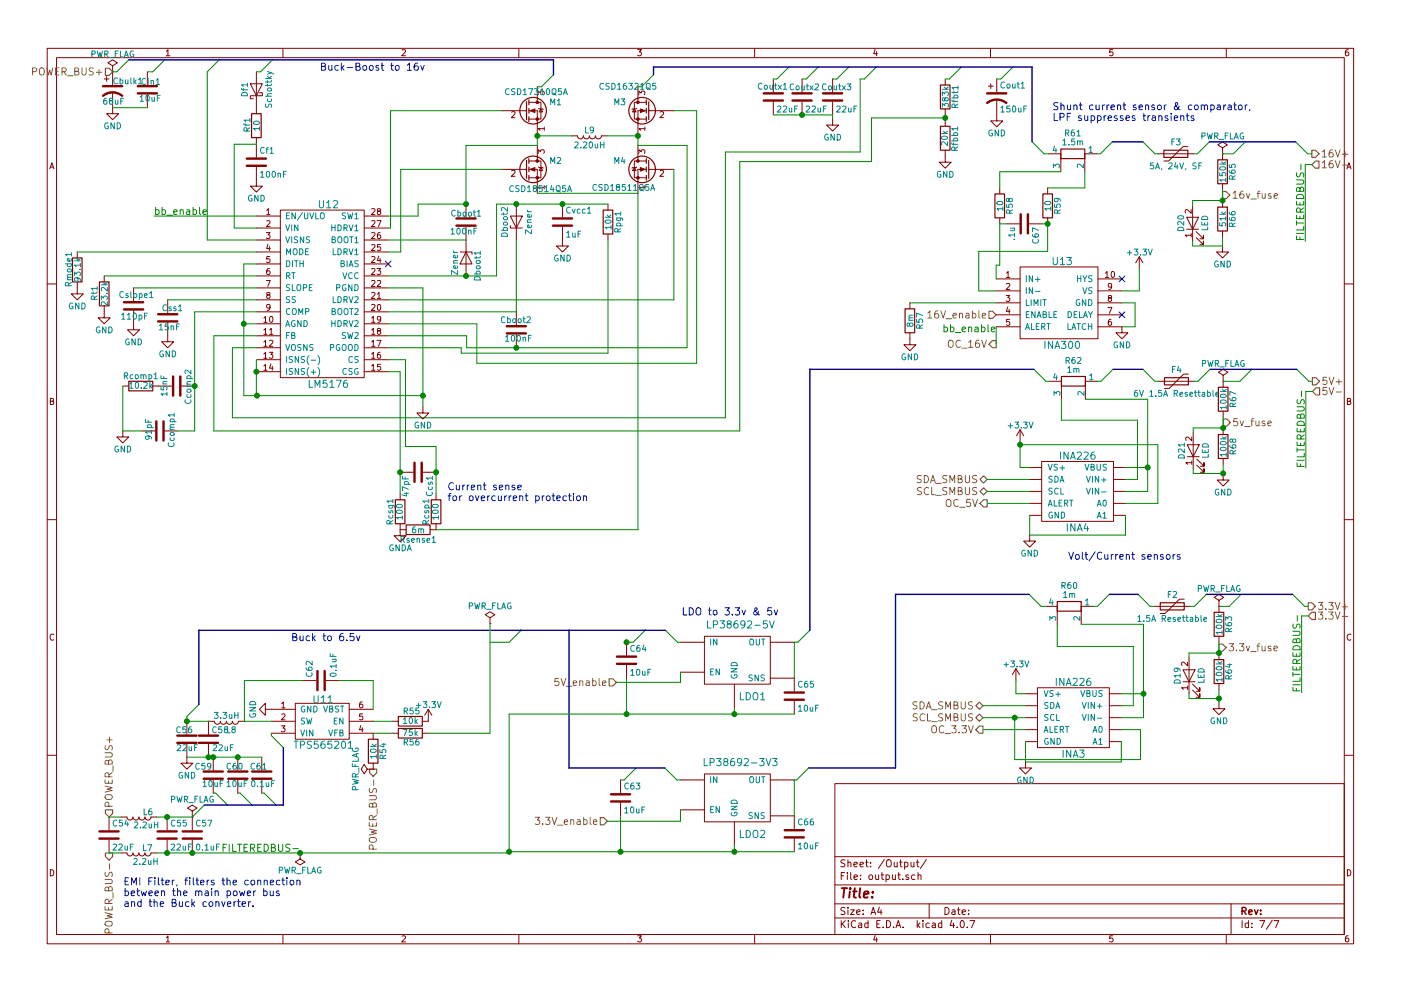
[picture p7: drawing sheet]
<svg xmlns="http://www.w3.org/2000/svg" width="297mm" height="210mm" viewBox="0 0 297 210" stroke-linecap="round" stroke-linejoin="round" font-family="sans-serif">
<g fill="none" stroke="#840000" stroke-width=".21">
<path d="M10 10.3h277v189.9h-277zM12 12.2h273v186.1h-273zM22.1 16.8h1M22.6 16.3v1M23.9 19.6v4.5h1.2l-1.2 1.3-1.3-1.3h1.3M23.9 15.2h.1M23.9 14l1-.7-1-.6-1 .6 1 .7v1.2M23.9 15.2v2.8M31.2 15.2v2.8M35.3 10.9l.3-.4v1.3M35.3 11.8h.7M53.1 17.8h2.5l-1.2 2.5z"/>
<path d="M54.4 15.2v8.9M55 19.7h.6v.6h-2.5v.6h.6M60 10.3v1.9M85.2 10.6l.5-.1 .3 .4-.8 .9h.8M110 10.3v1.9M113.9 18.4v3.3M135.2 10.5h.8l-.4 .5 .3 .1 .1 .2-.1 .4-.2 .1-.5-.1M135.3 18.4v3.3M160 10.3v1.9M164 16.8v2.8M170.1 16.8v2.8M176.5 16.8v2.8"/>
<path d="M185.5 10.5l-.3 .9h.8M185.9 11v.8M200.4 16.8v1.2M209.5 18.3h1.1M210 10.3v1.9M210.1 17.8v1M211.3 16.8v2.8M235.9 10.5h-.6v.6h.6l.1 .5-.3 .2-.4-.1M260 10.3v1.9M285.9 10.5l-.4 .1-.2 .2-.1 .8 .3 .2 .4-.1 .1-.4-.1-.2-.4-.1-.3 .3M10.6 35.8l.4-1.3 .4 1.3M10.7 35.5h.6"/>
<path d="M31.2 20.1v2.8M54.4 35.4v4.1h1.2l-1.2 1.3-1.3-1.3h1.3M54.4 29.2v1.3M54.4 30.6v2.8M106.3 23.5h5.3M106.3 35.9h5.3M108.5 23.8l.5-.1 .2 .3-.8 1h.8M108.5 36.2l.5-.1 .2 .4-.8 .9h.8M112.1 23.5h1.8v5.1M112.1 21.7h1.8M112.1 35.9h1.8v5.1M112.1 34.2h1.8"/>
<path d="M113.9 21.7h.8v3.6h-2.6M113.9 34.2h.8v3.5h-2.6M113.9 30.9v3.3M114.1 20.1v-.8l.5 .5 .1-.4h.6l.1 .2-.1 .5M114.1 32.6v-.8l.5 .4 .1-.4h.6l.1 .2-.1 .6M114.2 23l1 .2M114.2 35.4l1 .3M114.7 23.1l.4 .6h-.8zM114.7 35.6l.4 .6h-.8zM115.4 27.3h-1.3l.4 .4M115.4 39.7h-1.3l.4 .4M115.4 26.9v.8"/>
<path d="M115.4 39.4v.7M121.2 28.8l1.2 .1a.64 .64 0 0 0 .7 .6 .64 .64 0 0 0 .6-.7v.1a.64 .64 0 0 0 .7 .6 .64 .64 0 0 0 .6-.7v.1a.64 .64 0 0 0 .6 .6 .64 .64 0 0 0 .6-.7v.1a.64 .64 0 0 0 .7 .6 .64 .64 0 0 0 .6-.7h1.3M134.5 23.1l.4 .6h-.8zM134.5 35.6l.4 .6h-.8zM135 23l-1 .2M135 35.4l-1 .3M135.3 21.7h-.8v3.6h2.5M135.3 34.2h-.8v3.5h2.5M135.3 21.7h1.7M135.3 34.2h1.7M135.3 30.9v3.3M135.5 20.1v-.8l.4 .5 .1-.4h.6l.1 .2-.1 .5"/>
<path d="M135.5 32.6v-.8l.4 .4 .1-.4h.6l.1 .2-.1 .6M136.7 27.3h-1.2l.3 .4M136.7 39.7h-1.2l.3 .4M136.7 26.9v.8M136.7 39.4v.7M137 23.5h-1.7v5.1M137 35.9h-1.7v5.1M137.5 23.5h5.4M137.5 35.9h5.4M140 23.8l.5-.1 .2 .3-.8 1h.8M140 36.2l.5-.1 .2 .4-.8 .9h.8M164 21.6v2.8"/>
<path d="M170.1 21.6v2.8M176.5 25.3v1.2h1.3l-1.3 1.3-1.2-1.3h1.2M176.5 21.6v2.8M200.4 31.9v2.5h1.3l-1.3 1.3-1.3-1.3h1.3M200.4 23.1v1.3M200.4 25.5v1.3M211.3 21.1v4.5h1.3l-1.3 1.3-1.2-1.3h1.2M212 39.9v1.2M222.1 39.9v1.2M222.4 32.6h2.5v3.8M232.5 32.6h-2.5v3.8M245.5 32.6h7.6"/>
<path d="M251.8 31.1h-1l-3 3.1h-1M259.2 32.6h.1M259.2 31.4l1-.7-1-.6-1 .6 1 .7v1.2M259.2 32.6v1.3M259.2 39v1.3M285.6 35.8l.4-1.3 .4 1.3M285.7 35.5h.6M16.4 59.8v2.6h1.3l-1.3 1.2-1.3-1.2h1.3M16.4 53.5v1.2M22.1 58.5v1.3M54.4 45.8h5M54.4 48.4h5"/>
<path d="M54.4 50.9h5M54.4 53.5h5M54.4 56h5M54.4 58.5h5M56.5 49.3h.8l-.5 .5 .4 .1v.6l-.2 .1-.5-.1M56.5 59.5h.8l-.5 1.3M56.5 44.6l.4-.3v1.2M56.5 46.9l.5-.1 .3 .4-.8 .9h.8M56.5 45.5h.8M56.8 51.8l-.3 .9h.8M57.1 57h-.3l-.2 .3-.1 .7 .3 .2 .4-.1-.1-.6-.3-.1-.3 .3M57.1 52.3v.9"/>
<path d="M57.2 54.4h-.6l-.1 .6h.7v.6l-.2 .1-.5-.1M59.4 44.6h17.8v35.5h-17.8zM77.2 45.8h5.1M77.2 48.4h5.1M77.2 50.9h5.1M77.2 53.5h5.1M77.2 56h5.1M77.2 58.5h5.1M78.8 59.6l.5-.1 .2 .4-.8 .9h.8M78.8 57.1l.5-.1 .2 .3-.8 .9h.8M78.8 54.5l.5-.1 .2 .4-.8 .9h.8M78.8 52l.5-.1 .2 .3-.8 1h.8"/>
<path d="M78.8 49.4l.5-.1 .2 .4-.8 .9h.8M78.8 46.9l.5-.1 .2 .4-.8 .9h.8M78.8 44.4l.5-.1 .2 .3-.8 .9h.8M79.9 57h.8l-.4 .4 .4 .2v.5l-.2 .1-.6-.1M79.9 46.8h.9l-.6 1.3M80 59.6l.5-.1 .2 .4-.8 .9h.8M80.2 44.8l-.2-.2 .1-.2h.6v.3l-.6 .2-.1 .2 .1 .3 .1 .1h.3l.2-.2v-.4l-.2-.1M80.3 54.4l-.3 .9h.8M80.6 49.3l-.4 .1-.1 .3-.1 .7 .2 .2 .5-.1-.1-.6-.4-.1-.2 .3M80.6 54.8v.9M80.7 51.9h-.6l-.1 .6h.7v.5l-.2 .2-.5-.2M97.5 53.5h2.6v.5"/>
<path d="M98.8 53.5l1.3 2.5h-2.6zM98.8 43.3v2.8M98.8 48.1v10.4M108.2 47.9v.5h2.5M108.2 45.8h2.5l-1.2 2.6zM109.5 43.3v7.6M119.3 48.1v4.1h1.2l-1.2 1.3-1.3-1.3h1.3M119.3 43.3v2.8M128.9 43.3v1.3M128.9 49.7v1.2M211.2 59.2h5.1M212 46.2v1.3"/>
<path d="M213.4 47.5h2.8M213.4 58l.3-.4v1.3M213.4 58.9h.7M216.3 56.6h16.5v15.3h-16.5zM218.2 47.5h2.8M222.1 46.2v1.3M232.8 59.2h5.1M234.4 58l.3-.4v1.3M234.4 58.9h.7M235.7 57.7l.2-.1a.67 .67 0 0 1 .4 .6 .67 .67 0 0 1-.4 .7l-.3-.5zM241.6 54.5l-.8 1.2M241.6 54.5v2.5"/>
<path d="M241.6 54.5l.7 1.2M251.6 46.1h2.5l-1.2 2.5zM251.6 48.6h2.5M252.6 49.9h-1.3l.3 .4M252.6 44.5v.8l-1-.8-.3 .2 .1 .5M252.6 49.5v.8M252.9 43.6v7.6M253.6 50.4l1.5 1.5v-.7v.7h-.7M253.6 49.1l1.5 1.6v-.8v.8h-.7M259.2 52.2v1.3h1.3l-1.3 1.2-1.3-1.2h1.3M259.2 42.7v1.2M259.2 49v1.3"/>
<path d="M10 60.2h2M22.1 64.9v2.5h1.3l-1.3 1.3-1.3-1.3h1.3M28.3 65.9v4.1h1.3l-1.3 1.2-1.2-1.2h1.2M28.3 61.1v2.8M35.6 68.4v4.1h1.2l-1.2 1.3-1.3-1.3h1.3M35.6 63.6v2.8M54.4 61.1h5M54.4 63.6h5M54.4 66.2h5M54.4 68.7h5M54.4 71.2h5M54.4 73.8h5"/>
<path d="M54.4 76.3h5M54.4 78.9h5M55.9 67.5l.4-.4v1.3M55.9 70l.4-.3v1.2M55.9 72.6l.4-.4v1.3M55.9 75.1l.4-.4v1.3M55.9 77.6l.4-.3v1.3M55.9 68.4h.7M55.9 70.9h.7M55.9 73.5h.7M55.9 76h.7M55.9 78.6h.7"/>
<path d="M56.8 62.6l-.3-.2 .1-.3h.6v.4l-.6 .1-.1 .2 .1 .4 .2 .1h.2l.3-.2-.1-.4-.2-.1M57.1 74.7h.8l-.5 .5 .4 .1v.6l-.2 .1-.5-.1M57.1 70l.4-.3v1.2M57.1 72.3l.5-.1 .3 .4-.8 .9h.8M57.1 70.9h.8M57.3 65.1l-.3 .3-.4-.1v-.6l.4-.1 .3 .2-.1 .8-.3 .3h-.3M57.3 67.2l.1-.1a.67 .67 0 0 1 .5 .7 .67 .67 0 0 1-.5 .6l-.3-.5zM57.4 77.2l-.3 .9h.8M57.7 77.7v.9M77.2 61.1h5.1M77.2 63.6h5.1M77.2 66.2h5.1"/>
<path d="M77.2 68.7h5.1M77.2 71.2h5.1M77.2 73.8h5.1M77.2 76.3h5.1M77.2 78.9h5.1M78.8 64.7l.5-.1 .2 .3-.8 1h.8M78.8 62.1l.5-.1 .2 .4-.8 .9h.8M78.8 77.6l.3-.3v1.3M78.8 75.1l.3-.4v1.3M78.8 72.6l.3-.4v1.3M78.8 70l.3-.3v1.2M78.8 67.5l.3-.4v1.3"/>
<path d="M78.8 68.4h.7M78.8 70.9h.7M78.8 73.5h.7M78.8 76h.7M78.8 78.6h.7M79.9 72.2h.9l-.6 1.3M80 62.4l.4-.4v1.3M80 63.3h.7M80.1 64.7l.2-.1a.67 .67 0 0 1 .4 .6 .67 .67 0 0 1-.4 .7l-.3-.5zM80.2 70.2l-.2-.2 .1-.3 .6 .1v.3l-.6 .2-.1 .2 .1 .3 .1 .1h.3l.2-.2v-.4l-.2-.1M80.6 74.7l-.4 .1-.1 .3-.1 .7 .2 .2 .5-.1-.1-.6-.4-.1-.2 .3M80.7 77.3h-.6l-.1 .6h.7v.5l-.2 .2-.5-.2"/>
<path d="M80.7 67.7l-.2 .2-.4-.1v-.6l.4-.1 .2 .3v.7l-.3 .3h-.3M109.5 66.2v2.8M109.5 71v2.8M192.9 70.6v2.5h1.3l-1.3 1.3-1.3-1.3h1.3M192.9 64.3v1.2M211.2 61.7h5.1M211.2 64.3h5.1M211.2 66.8h5.1M211.2 69.3h5.1M213.3 62.7h.8l-.4 .5 .3 .1v.5l-.1 .2-.6-.2M213.4 60.2l.5-.1 .2 .4-.8 .9h.8M213.7 65.1l-.3 1h.7"/>
<path d="M214 65.6v.9M214 67.8h-.6v.5h.6v.6l-.1 .1-.5-.1M232.8 69.3h5.1v1.3h1.2l-1.2 1.3-1.3-1.3h1.3M232.8 61.7h5.1M232.8 64.3h5.1M232.8 66.8h5.1M234.9 65.2h.8l-.5 1.3M235.2 63.2l-.2-.2v-.2h.6v.3l-.5 .2-.1 .2v.3l.2 .2h.3l.2-.3-.1-.4-.1-.1M235.6 67.8h-.4l-.2 .3v.7l.2 .2 .4-.1v-.6l-.4-.1-.2 .3M235.7 60.7l-.2 .2h-.4l-.1-.7 .5-.1 .2 .3-.1 .7-.3 .3h-.2M252 79.4h-1l-3.1 3h-1M259.3 79.6l1-.6-1-.6-1 .6 1 .6v1.3"/>
<path d="M285 60.2h2M10.7 85.1h.5l.1-.5-.6-.1v1.3h.5l.2-.4-.3-.3M26 91.4v1.3h1.3l-1.3 1.3-1.2-1.3h1.2M26 81.9h1.3M30.1 91.4h2.8M32.4 81.9h4M34.9 91.4h2.8M38.5 81.9h2.8M89.7 86.4v1.2h1.2l-1.2 1.3-1.3-1.3h1.3M216.3 91.2l-.8 1.3M216.3 91.2v2.5M216.3 91.2l.7 1.3"/>
<path d="M218.3 99.2h2.6M220.9 97.9h15.2v12.7h-15.2zM222.5 80.9h2.5v3.8M232.7 80.9h-2.6v3.8M236.1 99.2h2.5M245.6 80.9h7.6M251.7 94.4h2.6l-1.3 2.5zM251.7 96.9h2.6M252.7 98.2h-1.3l.4 .3M252.7 92.7v.8l-.9-.8-.4 .3 .1 .4M252.7 97.8v.7M253 91.8v7.6"/>
<path d="M253.7 98.7l1.6 1.5v-.8v.8h-.8M253.7 97.4l1.6 1.5v-.7v.7h-.8M259.3 80.9h.1M259.3 80.9v1.3M259.3 87.2v1.3M259.3 90.9v1.3M259.3 97.3v1.2M285.7 85.1h.5l.1-.5-.6-.1v1.3h.5l.2-.4-.3-.3M10 110.3h2M84.8 112.4v1.3h1.3l-1.3 1.2-1.2-1.2h1.2M84.8 100.2h2.8M84.8 104.8v1.2"/>
<path d="M84.8 111.1v1.3M84.8 112.4h1.3M89.7 100.2h2.8M92.5 104.8v1.2M92.5 111.1v1.3h-1.3M218.3 113.5v1.3h1.3l-1.3 1.3-1.3-1.3h1.3M218.3 109.3h2.6M218.3 106.8h2.6M218.3 101.7h2.6M218.3 104.3h2.6M236.1 109.3h2.5M236.1 106.8h2.5"/>
<path d="M236.1 101.7h2.5M236.1 104.3h2.5M259.3 100.6v1.2h1.3l-1.3 1.3-1.2-1.3h1.2M285 110.3h2M11.4 134.6a.58 .58 0 0 0-.8 .6 .58 .58 0 0 0 .8 .5M103.9 132.3h.1M103.9 131.1l1-.7-1-.6-1 .6 1 .7v1.2M132.8 136.3v2.8M144.3 136.3h5.1M149.4 135h13.9v10.2h-13.9zM163.3 136.3h5.1M221.6 128.6h2.6v3.9"/>
<path d="M231.8 128.6h-2.6v3.9M244.7 128.6h7.6M251.1 127.1h-1l-3.1 3.1h-1M252.1 139.6v7.6M258.4 128.6h.1M258.4 127.4l1.1-.7-1.1-.6-1 .6 1 .7v1.2M258.4 128.6v1.3M258.4 135v1.3M258.4 138.7v1.2M286.4 134.6a.58 .58 0 0 0-.8 .6 .58 .58 0 0 0 .8 .5M39.6 157.9v4h1.3l-1.3 1.3-1.2-1.3h1.2M39.6 153v2.8"/>
<path d="M44.2 157.9v2.7M51.8 153l-1.3 .1a.64 .64 0 0 1-.6 .6 .64 .64 0 0 1-.6-.7v.1a.64 .64 0 0 1-.7 .6 .64 .64 0 0 1-.6-.7v.1a.64 .64 0 0 1-.7 .6 .64 .64 0 0 1-.6-.7v.1a.64 .64 0 0 1-.6 .6 .64 .64 0 0 1-.6-.7h-1.3v2.8M56.3 150.5v-1.3l-1.3 1.3 1.3 1.3v-1.3h6.3M57.5 153h5.1M57.5 155.6h5.1M59.6 154h.8l-.4 .5 .4 .1v.5l-.2 .2-.6-.2M59.7 149.3l.4-.4v1.3M59.7 151.6l.5-.1 .2 .3-.8 .9h.8M59.7 150.2h.7M62.6 149.2h11.4v7.6h-11.4zM64.3 144.4h2.8M69.1 144.4h2.8"/>
<path d="M74 153h5.1M74 155.6h5.1v1.2M74 150.5h5.1M76.5 153.9l-.3 .9h.8M76.8 148.9l-.3 .1-.2 .2-.1 .7 .3 .3 .4-.1-.1-.7h-.3l-.3 .2M76.8 154.4v.9M76.9 151.5h-.6l-.1 .5h.7v.6l-.2 .1-.5-.1M83.2 153h1.3M83.2 155.6h1.3M89.5 155.6h1.3M90.8 150.5v2.5h-1.3M90.8 150.5l-.8 1.3"/>
<path d="M90.8 150.5l.8 1.3M132.8 141.1v2.8M144.3 142.6h5.1M155.7 145.2v5M163.3 143.9h5.1v2.8M168.4 148.7v2.8M215.4 141.9l-.8 1.2M215.4 141.9v2.5M215.4 141.9l.8 1.2M217.4 157.3h2.6M217.4 154.8h2.6M217.4 149.7h2.6"/>
<path d="M217.4 152.3h2.6M217.4 147.2h2.6M220 145.9h15.2v12.7h-15.2zM235.2 157.3h2.5M235.2 154.8h2.5M235.2 149.7h2.5M235.2 152.3h2.5M235.2 147.2h2.5M250.8 142.1h2.6l-1.3 2.5zM250.8 144.6h2.6M251.8 145.9h-1.3l.4 .4M251.8 140.5v.8l-.9-.8-.4 .2 .1 .5"/>
<path d="M251.8 145.6v.7M252.9 146.4l1.5 1.5v-.7v.7h-.8M252.9 145.2l1.5 1.5v-.8v.8h-.8M258.4 149.1v1.3h1.3l-1.3 1.2-1.2-1.2h1.2M258.4 145v1.3M10 160.2h2M23.1 173.3v2.8M23.1 178.2v2.8M25.7 173.3l1.2 .1a.64 .64 0 0 0 .7 .6 .64 .64 0 0 0 .6-.7v.1a.64 .64 0 0 0 .7 .6 .64 .64 0 0 0 .6-.7v.1a.64 .64 0 0 0 .6 .6 .64 .64 0 0 0 .6-.7v.1a.64 .64 0 0 0 .7 .6 .64 .64 0 0 0 .6-.7h1.3M35.4 173.3v2.8M35.4 178.2v2.8M40.8 173.3h.1"/>
<path d="M40.8 172.1l1-.7-1-.6-1 .6 1 .7v1.2M40.8 173.3v2.8M40.8 178.2v2.8M45.2 160.6v2.8M45.2 165.5v2.8M50.4 160.6v2.8M50.4 165.5v2.8M55.5 160.6v2.8M55.5 165.5v2.8M77.9 163.2l-.7-1-.6 1 .6 1 .7-1h1.2M79.1 163.2h.1M79.1 161.9v1.3"/>
<path d="M131.6 165.5v2.8M131.6 170.3v2.8M144.3 171.8h5.1M144.3 165.5h5.1M149.4 164.2h13.9v10.2h-13.9zM155.7 174.4v5M163.3 165.5h5.1M163.3 173.1h5.1v2.8M168.4 177.9v2.8M177 166.3h108v32h-108zM217.4 161.7v1.2h1.3l-1.3 1.3-1.2-1.3h1.2M285 160.2h2"/>
<path d="M10.7 184.5a.65 .65 0 0 1 .7 .7 .65 .65 0 0 1-.7 .6zM25.7 181h1.2a.64 .64 0 0 0 .7 .6 .64 .64 0 0 0 .6-.6 .64 .64 0 0 0 .7 .6 .64 .64 0 0 0 .6-.6 .64 .64 0 0 0 .6 .6 .64 .64 0 0 0 .6-.6 .64 .64 0 0 0 .7 .6 .64 .64 0 0 0 .6-.6h1.3M35.3 198.9l.3-.4v1.3M35.3 199.8h.7M60 198.3v1.9M63.6 181h.1M63.6 181v1.2l1 .7-1 .6-1-.6 1-.7M85.2 198.6l.5-.1 .3 .4-.8 .9h.8M110 198.3v1.9M135.2 198.5h.8l-.4 .5 .3 .1 .1 .2-.1 .4-.2 .1-.5-.1M160 198.3v1.9M177 194.8h108"/>
<path d="M177 191.8h108M177 187.8h108M177 181.8h108M178.4 195.3v1.5M178.4 185.8h.5M178.6 196l.6 .8M179.1 185.1h-.7v1.5M179.1 192.6l-.5-.1-.3 .3 .1 .3 .7 .4v.4l-.2 .1-.6-.1M179.1 182.5l-.5-.1-.3 .3 .1 .3 .7 .4v.4l-.2 .1-.6-.1M179.2 195.3l-.8 .9M179.7 185.1v.2M179.7 185.6v1"/>
<path d="M179.8 192.5v.2M179.8 183.1l.2-.2 .4 .1v.9M179.8 182.4v1.5M179.8 193v1M179.9 195.3v.2M179.9 195.8v1M180.3 193h.8l-.8 1h.8M180.4 185.1v1.3l.2 .2M181.1 183.4l.7-.1-.1-.3-.4-.1-.2 .2v.7h.6M181.1 186.1l.7-.1-.1-.3-.4-.1-.2 .2 .1 .7h.5M181.4 195.5a.71 .71 0 0 0-1 .5 .71 .71 0 0 0 .8 .8l.2-.1M181.6 193.5l.7-.1v-.3l-.4-.1-.3 .2 .1 .7h.6"/>
<path d="M182.1 195.9h.6v.9M182.3 183.4l.8-.1-.1-.3-.4-.1-.3 .2 .1 .7h.6M182.4 186.5v.1M182.4 185.7v.1M182.7 196.2l-.7 .3 .2 .3 .5-.1M183 193.9v.1M183 193.1v.1M183.5 182.9h.6M183.7 182.4v1.3l.4 .2M184 195.9l-.4-.1-.3 .3 .1 .6 .2 .1 .4-.1M184 195.3v1.5M184.3 185.7l.2-.1 .4 .1 .1 .6-.1 .2-.4 .1-.2-.1z"/>
<path d="M184.6 183.8v.1M184.6 183v.1M184.7 194l.4-1.5 .5 1.5M184.8 193.6h.7M185.5 198.5l-.3 .9h.8M185.6 185.6l.1 .9 .4 .1 .2-.1M185.9 199v.8M185.9 196h.5M186.3 185.6v1M186.4 192.5l-.3 1h.9M186.6 195.3h-.7v1.5h.7M186.8 193v1"/>
<path d="M186.8 185.6h.6M187 185.1v1.3l.4 .2M187.2 196.7v.1M187.5 182.3l-1.3 2M187.9 185.7l.4-.1 .3 .3-.2 .6h-.5M187.9 185.6v1.5M188 195.3a.76 .76 0 0 1 .8 .8 .76 .76 0 0 1-.8 .7zM188 182.6l.3-.2a.53 .53 0 0 1 .7 .5v.5a.51 .51 0 0 1-.8 .4 1.05 1.05 0 0 1-.2-1.2zM189.2 185.6l.1 .9 .3 .1 .2-.1M189.5 196.7v.1M189.6 182.9l.1 .9 .3 .1 .2-.1M189.8 185.6v1"/>
<path d="M190 196.8l.4-1.5 .6 1.5M190.1 196.4h.7M190.2 182.9v1M190.3 185.6h.6M190.6 185.1v1.3l.3 .2M190.7 182.9h.6M190.9 182.4v1.3l.4 .2M191.4 186.5v.1M191.5 196.7v.1M191.8 183l.4-.1 .3 .3-.1 .6h-.6M191.8 182.9v1.5M192.6 185.7l-.3-.1-.3 .2 .1 .2 .5 .2v.3h-.6"/>
<path d="M193.1 182.9l.1 .9 .4 .1 .2-.1M193.8 182.9v1M194 185.7l-.5-.1-.2 .3v.6l.2 .1 .5-.1M194.3 182.9h.5M194.5 195.3v1.5M194.5 182.4v1.3l.3 .2M194.6 196.3l.4 .5M194.6 185.7l.2-.1 .4 .1 .1 .9M194.6 185.1v1.5M195 195.8l-.5 .6M195.7 195.3v.2M195.7 195.8v1"/>
<path d="M196.4 182.3l-1.3 2M197 191.8v3M197 195.9l-.4-.1-.3 .3 .1 .6 .2 .1 .4-.1M197.7 195.9h.6v.9M198.3 196.2l-.7 .3 .2 .3 .5-.1M199.7 195.9l-.5-.1-.2 .3v.6l.2 .1 .5-.1M199.7 195.3v1.5M200.4 192.5a.76 .76 0 0 1 .8 .8 .76 .76 0 0 1-.8 .7zM201.8 195.2l-.4 1.1h1M201.9 193.1h.5l.1 .9M202.2 195.8v1M202.5 193.4l-.7 .3 .2 .3 .5-.1"/>
<path d="M202.9 196.7v.1M203 193h.6M203.2 192.5v1.3l.4 .2M203.8 195.4l.1-.1a.8 .8 0 0 1 .6 .8 .8 .8 0 0 1-.6 .7 .97 .97 0 0 1-.1-1.4zM204 193.5l.7-.1-.1-.3-.4-.1-.2 .2 .1 .7h.5M205.1 196.7v.1M205.4 193.9v.1M205.4 193.1v.1M205.6 195.3h1.1l-.7 1.5M210 198.3v1.9M235.9 198.5h-.6v.7l.6-.1 .1 .5-.3 .2-.4-.1M260 198.3v1.9"/>
<path d="M261 191.8v6.5M263.3 195.3v1.5M264.7 195.9l-.4-.1-.3 .3 .1 .6 .2 .1 .4-.1M264.7 195.3v1.5M265.4 196.7v.1M265.4 195.9v.1M267.1 195.3h1l-.6 1.5M269.7 195.2l-1.2 2M270.1 195.3h1l-.6 1.5M285.7 184.5a.65 .65 0 0 1 .7 .7 .65 .65 0 0 1-.7 .6zM285.9 198.5l-.4 .1-.2 .3-.1 .7 .3 .2 .4-.1 .1-.4-.1-.2-.4-.1-.3 .3"/>
</g>
<path d="M263.3 193.3l.8-.1 .1-.2-.1-.3-.2-.2h-.6v1.5M263.7 193.3l.5 .7M264.8 193.5l.7-.1-.1-.3-.4-.1-.2 .2v.7h.6M266 193l.3 1 .4-1M267.3 193.9v.1M267.3 193.1v.1" fill="none" stroke="#840000" stroke-width=".3"/>
<path d="M178.5 188.4h1.1M179 188.4l-.2 2M180.2 189.1l-.2 1.3M180.3 188.4l-.1 .2 .2-.1-.1-.1-.1 .2M180.9 189.1h.7M181.2 188.4l-.2 1.8 .1 .1 .4 .1M182.4 188.4l-.2 1.8 .2 .2M183.2 189.8l.9-.2v-.4l-.6-.1-.3 .3v.9h.7M184.9 190.3v.1M185.1 189.2l-.1 .2-.1-.1 .2-.1-.1 .2" fill="none" stroke="#840000" stroke-width=".41"/>
<g fill="none" stroke="#840000" stroke-width=".25">
<path d="M199.4 18h2v5.1h-2zM53.3 24.1h2.1v5.1h-2.1zM111.6 21.6v3.8M111.6 34v3.8M112.1 21.2v1M112.1 23v1M112.1 24.8v1M112.1 33.6v1.1M112.1 35.4v1M112.1 37.2v1M137 21.2v1M137 23v1"/>
<path d="M137 24.8v1M137 33.6v1.1M137 35.4v1M137 37.2v1M137.5 21.6v3.8M137.5 34v3.8M199.4 26.8h2v5.1h-2zM224.9 31.6h5.1v2h-5.1zM246.8 31.9h5v1.5h-5zM258.2 33.9h2v5.1h-2zM15.4 54.7h2v5.1h-2zM21.1 59.8h2v5.1h-2z"/>
<path d="M127.9 44.6h2v5.1h-2zM210.9 41.1h2.1v5.1h-2.1zM221.1 41.1h2v5.1h-2zM258.2 43.9h2v5.1h-2zM191.9 65.5h2v5.1h-2zM225 79.9h5.1v2h-5.1zM27.3 80.9h5.1v2h-5.1zM246.9 80.1h5.1v1.6h-5.1zM258.3 82.2h2v5h-2zM258.3 92.2h2v5.1h-2zM83.8 106h2.1v5.1h-2.1zM86.1 111.4h5.1v2h-5.1z"/>
<path d="M91.4 106h2.1v5.1h-2.1zM224.2 127.6h5v2.1h-5zM246 127.9h5.1v1.5h-5.1zM257.4 129.9h2.1v5.1h-2.1zM257.4 139.9h2.1v5.1h-2.1zM78.1 156.8h2v5.1h-2zM84.5 154.6h5v2h-5zM84.5 152h5v2h-5z"/>
<circle cx="113" cy="35.9" r="2.82"/>
<circle cx="113" cy="23.5" r="2.82"/>
<circle cx="136.1" cy="23.5" r="2.82"/>
<circle cx="136.1" cy="35.9" r="2.82"/>
</g>
<g fill="none" stroke="#008484" stroke-width=".21">
<path d="M19.5 11.5l.6-.1v-.5l-.6-.1v1.3M20.6 10.8l.3 1.3 .3-.9 .2 .9 .3-1.3M22.2 11.5l.6-.1 .1-.5-.7-.1v1.3M22.5 11.5l.4 .6M23.2 12.2h.9M24.4 11.4h.5M24.9 16.6a.56 .56 0 0 0-.8 .6 .56 .56 0 0 0 .8 .5M25 10.8h-.6v1.3M25.5 17l.3-.1 .3 .3-.2 .5h-.4M25.5 16.5v1.3M25.5 10.8v1.3h.6M26.4 12.1l.4-1.3 .4 1.3"/>
<path d="M26.5 11.7h.6M26.6 16.9v.8l.3 .1 .2-.1M27.1 16.9v.9M27.7 16.5v1.1l.2 .2M28.3 10.9a.59 .59 0 0 0-.7 .5 .59 .59 0 0 0 .7 .6v-.5h-.2M28.4 16.5v1.3M28.5 17.3l.4 .5M28.9 16.9l-.5 .5M29.4 16.9l.3-.4v1.3M29.4 17.8h.7M30.9 16.8a.56 .56 0 0 0-.8 .5 .56 .56 0 0 0 .8 .5M31.4 16.7v.1"/>
<path d="M31.4 17.1v.8M32 17.2l.2-.1h.3l.1 .8M32 17.1v.8M33.1 17l.4-.3v1.2M33.1 17.9h.7M51.2 18.7l.2 .3h1.1M51.4 19.7a.67 .67 0 0 1 .7-.1 .67 .67 0 0 1 .4 .7h-1.3zM51.6 18.7v.5M52.5 18h-1.3l.4 .4M52.5 17.6v.8M56.3 16.7h1.3M56.7 15.2l1.2 .4 .1 .2"/>
<path d="M56.7 17.1v.5M56.7 17.8v.5M56.7 16.2l.5 .5M56.8 18.7h.6l.2 .2-.1 .3-.7 .1-.1-.2zM57.6 19.9h-.8l-.1 .3 .1 .2M57.6 17.8l-.2 .3h-1.1M57.6 17.1l-.2 .3h-1.1M57.6 16.2l-.5 .3M57.6 15.5l-.9 .3M107.9 18.9a.56 .56 0 0 0-.7 .5 .56 .56 0 0 0 .7 .6M109.2 18.9h-.6l-.1 .4a.54 .54 0 0 1 .6 .7l-.2 .1-.4-.1M109.7 18.8a.64 .64 0 0 1 .7 .7 .64 .64 0 0 1-.7 .6z"/>
<path d="M110.9 19.2l.4-.4v1.3M112.1 18.8h.8l-.5 1.3M113.3 18.8h.8l-.4 .5 .3 .1v.6l-.1 .1-.6-.1M114.6 19.2l.4-.4v1.3M115.9 18.9l.2-.1a.67 .67 0 0 1 .5 .7 .67 .67 0 0 1-.5 .6l-.3-.5zM117.2 18.9h.5l.2 .8a.42 .42 0 0 1-.2 .3 .42 .42 0 0 1-.5 0l-.2-.3zM117.3 19.8l.6 .4M119 18.8h-.6v.6h.6v.6l-.2 .1-.4-.1M119.6 19.7h.6M127.9 17.8a.56 .56 0 0 0-.7 .5 .56 .56 0 0 0 .7 .5M129.2 17.7h-.7v.5a.54 .54 0 0 1 .6 .6l-.2 .1h-.5M129.7 17.7a.64 .64 0 0 1 .7 .6 .64 .64 0 0 1-.7 .6z"/>
<path d="M130.9 18l.4-.3v1.2M130.9 18.9h.7M132.7 17.7h-.3l-.2 .3v.7l.2 .2 .4-.1-.1-.6h-.3l-.2 .2M133.3 17.7h.8l-.4 .5 .3 .1v.5l-.1 .1-.6-.1M134.6 17.8l.5-.1 .2 .3-.8 .9h.8M135.8 18l.4-.3v1.2M135.8 18.9h.7M137.2 17.7h.5l.2 .8a.42 .42 0 0 1-.2 .4 .42 .42 0 0 1-.5 0l-.2-.4zM137.3 18.6l.6 .4M139 17.7h-.6v.6h.6v.5l-.2 .1-.4-.1M161.5 17.8a.56 .56 0 0 0-.7 .5 .56 .56 0 0 0 .7 .5M162.1 18.2l.4-.1 .2 .2v.4l-.2 .2-.4-.1z"/>
<path d="M163.2 18.1l.1 .8h.3l.2-.1M163.8 18.1v.8M164.2 18.1h.5M164.4 17.7v1l.3 .2M165 18.1l.7 .8M165.7 18.1l-.7 .8M166.1 18l.3-.3v1.2M166.1 18.9h.7M168.3 17.9a.56 .56 0 0 0-.8 .5 .56 .56 0 0 0 .8 .5M168.9 18.3l.3-.1 .2 .3v.3l-.2 .3-.4-.3zM170 18.2v.8l.3 .1 .2-.2M170.5 18.2v.9"/>
<path d="M170.9 18.2h.5M171.1 17.8v1.1l.3 .2M171.7 18.2l.7 .9M172.4 18.2l-.7 .9M172.8 17.9l.5-.1 .2 .4-.8 .9h.8M175.1 17.9a.56 .56 0 0 0-.7 .5 .56 .56 0 0 0 .7 .5M175.7 18.3l.3-.1 .3 .3v.3l-.3 .3-.4-.3zM176.8 18.2l.1 .8 .3 .1 .2-.2M177.4 18.2v.9M177.8 18.2h.5M178 17.8v1.1l.3 .2M178.6 18.2l.6 .9"/>
<path d="M179.2 18.2l-.6 .9M179.6 17.8h.8l-.4 .5 .3 .1v.5l-.1 .2-.6-.2M199.8 18.9h1.3M200.2 18.5l.5 .4M201.1 18.5l-.5 .3M202.2 19.3v.5M203.1 19.3l-.2 .3h-1.1M203.1 18.6h-1.3l.4 .3M203.1 18.2v.7M213 17.5a.56 .56 0 0 0-.8 .5 .56 .56 0 0 0 .8 .6M213.5 18l.4-.2 .2 .3v.3l-.2 .3-.4-.1zM214.7 17.8v.8l.3 .1 .2-.1"/>
<path d="M215.2 17.8v.9M215.6 17.8h.5M215.8 17.4v1.1l.3 .2M216.5 17.8l.4-.4v1.3M216.5 18.7h.7M22.6 20.8l-.4 .1-.2 .3v.7l.2 .2 .4-.1v-.6l-.4-.1-.2 .3M22.9 26.1a.59 .59 0 0 0-.7 .6 .59 .59 0 0 0 .7 .5l.1-.4h-.3M23.4 21.4l-.2-.2 .1-.3h.6v.4l-.6 .1-.1 .2v.4l.2 .1h.3l.2-.2v-.4l-.2-.1M24.2 26.1v1.2l-.7-1.2v1.2M24.5 21.3v.7l.3 .1 .2-.1M24.8 26.1a.64 .64 0 0 1 .8 .6 .64 .64 0 0 1-.8 .6zM25 21.3v.8"/>
<path d="M25.6 21.4h.4M26.2 20.8h-.6v1.3M29.7 20.6l.4-.4v1.3M29.7 21.5h.7M31 20.3l.2-.1a.67 .67 0 0 1 .5 .6 .67 .67 0 0 1-.5 .7l-.3-.5zM32.2 20.6l.1 .8 .3 .1 .1-.1M32.7 20.6v.9M33.4 20.8h.4M34 20.2h-.6v1.3M51.7 26.2l.2 .3h1.1M52.1 26.2v.5M52.4 27.8l-.1-.6-.5-.1-.1 .7h1.3"/>
<path d="M53 25.5h-1.3l.4 .4M53 27.1l-.6 .4M53 25.1v.8M53.8 25.9a.76 .76 0 0 1 1.2 .2 .74 .74 0 0 1-1.3-.1zM55 27.3h-1.3l.4 .3M55 26.9v.7M55.2 36.7l.4-.4v1.3M55.2 37.6h.8M56 31.4a.56 .56 0 0 0-.8 .5 .56 .56 0 0 0 .8 .5M56.3 20.4h1.3M56.3 22.1v.6h.5a.54 .54 0 0 1 .6-.6l.2 .2-.1 .5M56.4 31.7h.5"/>
<path d="M56.6 36.4l.1-.1a.67 .67 0 0 1 .5 .7 .67 .67 0 0 1-.5 .6l-.2-.5zM56.8 21l-.1 .3 .2 .3 .6-.1v-.5M56.9 31.3l-.3 .1v1.1M57.3 31.6l.3-.3v1.2M57.3 32.5h.7M57.8 36.4l.2-.1a.67 .67 0 0 1 .4 .7 .67 .67 0 0 1-.4 .6l-.3-.5zM59 36.9l.1-.2 .3 .1 .1 .8M59 36.7v.9M60.1 36.9h.4M60.7 36.3h-.6v1.3M108.8 39.5a.56 .56 0 0 0-.7 .5 .56 .56 0 0 0 .7 .5M110.1 39.4h-.7v.5a.54 .54 0 0 1 .6 .6l-.2 .2-.5-.1"/>
<path d="M110.6 39.4a.64 .64 0 0 1 .7 .6 .64 .64 0 0 1-.7 .7zM110.9 20.1h.8M111.8 39.7l.4-.3v1.3M113.3 39.9l-.2-.2v-.2h.6v.3l-.5 .2-.1 .2v.3l.2 .2h.2l.3-.3-.1-.3-.2-.2M114.6 20.1h.7M114.9 39.4h-.6v.6h.6v.5l-.1 .2-.5-.2M115.5 39.7l.3-.3v1.3M116.8 22.2v-1.2l.4 .9 .4-.9v1.2M116.8 34.7v-1.3l.4 .9 .4-.9v1.3M117 39.3l-.3 .9h.8M117.3 39.8v.9M118 39.6l.2-.2h.4l.2 .8a.42 .42 0 0 1-.2 .4 .42 .42 0 0 1-.5 0l-.2-.4z"/>
<path d="M118.2 21.3l.3-.3v1.2M118.2 33.5l.4-.1 .3 .4-.8 .9h.8M118.2 22.2h.7M119.5 20.1l.4-1.3 .4 1.3M119.9 39.4h-.6v.6h.6v.5l-.2 .2-.4-.2M121.9 30.2l.5-.1 .2 .4-.8 .9h.8M123.1 31.3v.1M123.7 30.2l.5-.1 .2 .4-.8 .9h.8M124.2 26.9v1.3h.6M125 30.2l.2-.1a.67 .67 0 0 1 .4 .7 .67 .67 0 0 1-.4 .6l-.3-.5zM125.8 27.5l-.2 .2h-.4v-.7l.4-.1 .2 .3v.7l-.3 .3h-.3M126.2 30.5v.8l.3 .1 .2-.1"/>
<path d="M126.5 39.2a.56 .56 0 0 0-.8 .6 .56 .56 0 0 0 .8 .5M126.7 30.5v.9M127.3 30.1v1.3M127.3 30.7h.7M127.7 39.2h-.6l-.1 .4a.54 .54 0 0 1 .6 .7l-.1 .1-.5-.1M128 30.1v1.3M128.2 39.1a.64 .64 0 0 1 .8 .7 .64 .64 0 0 1-.8 .6zM129.5 39.5l.3-.4v1.3M130.4 22.2v-1.2l.4 .9 .4-.9v1.2M130.4 34.7v-1.3l.4 .9 .4-.9v1.3M130.9 39.7l-.2-.3v-.2h.6v.3l-.5 .2-.1 .2v.4l.2 .1h.3l.2-.2-.1-.4-.1-.1M131.7 21h.8l-.5 .5 .4 .1v.5l-.2 .1-.5-.1"/>
<path d="M132 33.3l-.3 1h.8M132.3 33.8v.9M132.6 39.1h-.6l-.1 .6h.7v.6l-.2 .1-.5-.1M133.1 39.5l.4-.4v1.3M134.3 39.5l.4-.4v1.3M135.6 39.3l.2-.2 .4 .1 .2 .8a.42 .42 0 0 1-.2 .4 .42 .42 0 0 1-.5-.1l-.1-.3zM137.5 39.1h-.6v.6h.6v.6l-.1 .1-.5-.1M164.8 22.6l.5-.1 .3 .4-.8 .9h.8M166.1 22.6l.4-.1 .3 .4-.8 .9h.8M167.3 22.9l.1 .8 .3 .1 .2-.2M167.9 22.9v.9M168.5 23.1h.4"/>
<path d="M169.1 22.5h-.6v1.3M170.9 22.6l.5-.1 .3 .4-.8 .9h.8M172.2 22.6l.4-.1 .3 .4-.8 .9h.8M173.4 22.9l.1 .8 .3 .1 .2-.2M174 22.9v.9M174.6 23.1h.4M175.2 22.5h-.6v1.3M175.6 28.5a.59 .59 0 0 0-.8 .6 .59 .59 0 0 0 .8 .6v-.5h-.2M176.9 28.5v1.2l-.7-1.2v1.2M177.4 22.6l.5-.1 .2 .4-.8 .9h.8M177.5 28.5a.64 .64 0 0 1 .7 .6 .64 .64 0 0 1-.7 .6zM178.6 22.6l.5-.1 .2 .4-.7 .9h.7"/>
<path d="M179.9 22.9l.1 .8 .3 .1 .1-.2M180.4 22.9v.9M181.1 23.1h.4M181.7 22.5h-.6v1.3M199.4 36.4a.59 .59 0 0 0-.7 .6 .59 .59 0 0 0 .7 .5l.1-.4h-.2M199.6 28.3h1.3M199.7 29a.69 .69 0 0 1 1.2 .3 .74 .74 0 0 1-1.3-.1zM199.8 22.7v-.8l.5 .5 .1-.4h.5l.2 .2-.2 .5M199.8 20.3v-.8l.5 .4 .1-.3h.5l.2 .1-.2 .6M200 27.8l.5 .5M200.3 20.9l.3-.2 .3 .1 .2 .1-.1 .4-.4 .1-.2-.1-.2-.5h-.3l-.1 .5 .3 .1 .2-.2M200.8 36.3v1.3l-.7-1.3v1.3"/>
<path d="M200.9 30.1v.8l-.9-.8-.4 .2 .1 .5M200.9 27.8l-.5 .4M201.4 36.3a.64 .64 0 0 1 .7 .7 .64 .64 0 0 1-.7 .6zM201.8 30.3l.2 .3h1M201.8 29.9h1.2M201.8 28.7h1.2M201.8 21.2l.2 .3h1.1M201.8 20.8h1.3M202.2 30.3v.5M202.2 21.2v.5M202.3 29.9l-.1-.4 .2-.2 .6 .1v.5M202.3 28.7l-.1-.3 .2-.3 .6 .2v.4"/>
<path d="M202.3 20.8l-.1-.4 .3-.2 .5 .1v.5M202.4 31.9v-.6l-.5-.1-.1 .7h1.2M202.5 22.8l-.1-.6-.5-.1-.1 .7h1.3M203 27.3h-1.2l.3 .4M203 31.2l-.6 .4M203 26.9v.8M203.1 22.1l-.6 .4M210.4 27.6a.59 .59 0 0 0-.8 .6 .59 .59 0 0 0 .8 .6v-.5h-.2M211.7 27.6v1.2l-.7-1.2v1.2M212.2 22.9l.4-.4v1.3M212.2 23.8h.7M212.3 27.6a.64 .64 0 0 1 .7 .6 .64 .64 0 0 1-.7 .6z"/>
<path d="M214.1 22.5h-.6l-.1 .6h.7v.5l-.2 .2-.5-.2M214.8 22.6l.1-.1a.67 .67 0 0 1 .5 .6 .67 .67 0 0 1-.5 .7l-.2-.5zM215.9 22.9l.1 .8 .3 .1 .2-.2M216.5 22.9v.9M217.1 23.1h.4M217.7 22.5h-.6v1.3M223.3 35.6v-.8l.5 .4 .1-.3h.6l.1 .1-.1 .6M223.6 31l-.3 .9h.8M223.9 31.5v.8M225.3 29.8l.4-.3v1.3M225.3 30.8h.8M225.9 28.2h.6l.1-.5-.7-.1v1.2"/>
<path d="M226.2 28.2l.4 .6M226.6 30.6v.2M227.7 27.6h-.3l-.2 .3-.1 .7 .3 .2 .4-.1-.1-.6h-.3l-.3 .2M227.8 29.5h-.6v.6h.6v.5l-.1 .2-.5-.2M228.3 27.9l.4-.3v1.2M228.3 28.8h.8M228.4 30l.2-.1 .3 .1 .1 .8M228.4 29.9v.9M229 30.1l.2-.2 .3 .1v.8M229.7 34.8v.8l-.9-.8-.4 .2 .1 .5M230.9 31.4l.4-.3v1.2M230.9 32.3h.7"/>
<path d="M244.6 34.6h-.6l-.1 .5h.7v.6l-.2 .1-.5-.1M245 35.8l.4-1.2 .4 1.2M245.1 35.5h.6M246.3 35.8l-.1 .2M247.8 34.7l.5-.1 .2 .3-.8 .9h.8M248.5 30.1h.4M249.1 29.5h-.6v1.3M249.3 34.5l-.3 .9h.8M249.4 29.5h.8l-.4 .5 .4 .1v.5l-.2 .2-.6-.2M249.6 35v.8M250.1 34.6l.4 1.2 .5-1.2M251.4 35.8l-.1 .2"/>
<path d="M253.6 34.6h-.6v.4a.54 .54 0 0 1 .6 .7l-.2 .1h-.5M254.2 35.1h.4M254.8 34.6h-.6v1.2M254.8 28.9l.6-.1 .1-.5-.7-.1v1.3M256 28.2l.3 1.3 .2-.9 .2 .9 .3-1.3M257.5 28.9l.6-.1 .1-.5-.7-.1v1.3M257.8 28.9l.4 .6M258.5 29.6h1M258.6 36.6v.7h.6v-.7h.5l.2 .2-.2 .5M258.6 34.8h1.3M258.6 35.6a.76 .76 0 0 1 1.3 .2 .74 .74 0 0 1-1.3-.1zM259 34.3l.5 .5"/>
<path d="M259.8 28.8h.4M259.9 38.2h-1.3l.4 .3M259.9 37.8v.7M259.9 34.3l-.5 .4M260.4 28.2h-.6v1.3M260.6 36.2l.1 .3 .2 .2 .7 .1 .3-.3-.1-.4-.6 .1-.1 .3 .2 .3M260.6 34.9v.6l.6 .1v-.7h.6l.1 .2-.1 .5M260.9 28.2v1.3h.6M261.3 38l-.1-.6-.5-.1-.1 .7h1.3M261.7 29.5l.4-1.3 .4 1.3M261.8 29.1h.6M261.9 37.3l-.6 .4"/>
<path d="M263.6 28.3a.59 .59 0 0 0-.7 .5 .59 .59 0 0 0 .7 .6l.1-.5h-.3M13.9 56h1.2M14.3 59.4h.8M14.4 57.2l.5-.2 .2 .5-.2 .2h-.4l-.2-.2zM14.4 56l-.1 .3 .2 .3 .6-.1v-.5M15.1 54.9v.3l-.2 .2h-.5v-.5l.2-.1 .1 .6M15.1 58.8l-.7 .1-.1 .3 .1 .2M15.1 58.3h-.7l-.1 .3 .2 .2M15.1 54h-1.2l.3 .3M15.1 59.9l-.6 .4M15.1 53.6v.7M15.8 58.5v-.8l.5 .5 .1-.4h.5l.1 .2-.1 .5"/>
<path d="M15.8 55.3h1.2M16.2 54.9l.5 .4M16.3 58.9l.3 .3-.1 .4h-.6l-.1-.4 .2-.3 .7 .1 .3 .3v.3M16.9 57.2h.1M17 56.3h-1.2l.3 .3M17 55.9v.7M17 54.9l-.4 .3M21.9 59.9l.5 .5M22.8 59.9l-.5 .4M53.4 41.5a.59 .59 0 0 0-.7 .5 .59 .59 0 0 0 .7 .6v-.5h-.2M54.7 41.4v1.3l-.7-1.3v1.3M55.3 41.4a.64 .64 0 0 1 .7 .7 .64 .64 0 0 1-.7 .6z"/>
<path d="M60.6 47.7l.4 1.3 .4-1.3M60.6 50.2l.4 1.3 .4-1.3M60.8 54v-1.2l.4 .9 .4-.9v1.2M60.8 55.3a.64 .64 0 0 1 .7 .7 .64 .64 0 0 1-.7 .6zM60.8 58.5l.6-.1v-.4l-.6-.1v1.2M60.8 45.7h.4M61.1 58.5l.4 .6M61.4 45.2h-.6v1.2h.6M61.8 47.7v1.3M61.8 50.2v1.3M61.8 57.9h.8M62 55.3v1.3"/>
<path d="M62.2 57.9v1.2M62.3 52.8h.5l.2 .8a.42 .42 0 0 1-.2 .4 .42 .42 0 0 1-.5 0l-.1-.4zM62.5 55.3h.7M62.6 45.2v1.2l-.7-1.2v1.2M62.8 55.3v1.3M63.1 50.3h-.6v.4a.54 .54 0 0 1 .6 .7l-.2 .1-.5-.1M63.2 47.7v1.3l-.7-1.3v1.3M63.5 52.8a.64 .64 0 0 1 .7 .6 .64 .64 0 0 1-.7 .6zM63.6 55.3v1.3M63.6 55.9h.7M64.1 45.1l-1.1 1.6M64.3 55.3v1.3"/>
<path d="M64.4 50.2v1.3l-.7-1.3v1.3M64.5 45.2v1l.3 .2h.2l.3-.2v-1M64.8 53.4h.4M65.4 52.8h-.6v1.2h.6M65.7 50.3h-.7v.4a.54 .54 0 0 1 .6 .7l-.2 .1-.5-.1M65.7 45.2l.4 1.2 .4-1.2M67 45.2v1.2h.6M67.7 42.6v1.2l.3 .3h.3l.3-.3v-1.2M68 45.3l.2-.1h.4l.2 .8a.42 .42 0 0 1-.3 .4 .42 .42 0 0 1-.4-.1l-.2-.3zM69.2 43l.5-.4v1.5M69.2 44.1h.9M70.3 47.7v1.3"/>
<path d="M70.3 48.3h.7M70.4 50.8l.6-.1v-.4l-.6-.1v1.3h.5l.2-.4-.3-.3M70.6 52.8v1.2h.6M70.7 42.7l.6-.1 .3 .4-1 1.1h1M71 47.7v1.3M71.7 52.8a.64 .64 0 0 1 .7 .6 .64 .64 0 0 1-.7 .6zM71.7 47.7a.64 .64 0 0 1 .7 .6 .64 .64 0 0 1-.7 .7zM71.7 50.4l.2-.2 .4 .1 .2 .8a.42 .42 0 0 1-.3 .4 .42 .42 0 0 1-.4-.1l-.2-.3zM72.3 55.9l.6-.1v-.4l-.6-.1v1.3h.5l.2-.4-.3-.3M72.7 57.9l.4 1.2 .4-1.2M72.9 53.4h.6l.1-.5-.7-.1v1.2M72.9 48.4l.6-.1 .1-.5-.7-.1v1.3"/>
<path d="M73 50.4l.2-.2 .4 .1 .2 .8a.42 .42 0 0 1-.2 .4 .42 .42 0 0 1-.5-.1l-.2-.3zM73.2 53.4l.4 .6M73.2 48.4l.4 .6M73.3 45.2h-.6l-.1 .4a.54 .54 0 0 1 .6 .7l-.1 .1-.5-.1M73.6 55.3v1.3M73.7 45.2l.3 1.2 .3-.9 .2 .9 .3-1.2M74 56.6l.4-1.3 .5 1.3M74 52.8l.4 1.2 .5-1.2M74 47.7l.4 1.3 .5-1.3M74.1 56.2h.6M74.1 50.2h.8M74.5 50.2v1.3"/>
<path d="M74.7 58a.56 .56 0 0 0-.8 .5 .56 .56 0 0 0 .8 .5M75.2 53.1l.4-.3v1.2M75.2 50.6l.4-.4v1.3M75.2 48.1l.4-.4v1.3M75.2 45.5l.4-.3v1.2M75.2 49h.7M75.2 54h.7M75.2 51.5h.7M75.2 46.4h.7M75.9 58a.56 .56 0 0 0-.7 .5 .56 .56 0 0 0 .7 .5M75.9 55.4h-.6v.4a.54 .54 0 0 1 .6 .7l-.2 .1-.5-.1M95.6 48.8l.4-.4v1.3"/>
<path d="M95.6 49.7h.7M96.1 53.2l.3 .4M96.1 55.8h.9M96.1 53.6h.9M96.5 44.7a.56 .56 0 0 0-.7 .5 .56 .56 0 0 0 .7 .5M96.9 56.4l.1 .4-.2 .1h-.6v-.5h.2l.2 .5M96.9 54.2l.1 .3-.2 .2h-.6v-.5l.2-.1 .2 .6M97 48.5l.1-.1a.67 .67 0 0 1 .5 .6 .67 .67 0 0 1-.5 .7l-.2-.5zM97 57.4v.8l-1.3-.8v.8M97 55.3h-.8l-.1 .3 .2 .2M97.1 45.1l.3-.1 .3 .3-.1 .5h-.5M97.1 44.6v1.3"/>
<path d="M98.2 48.5l.1-.1a.67 .67 0 0 1 .5 .6 .67 .67 0 0 1-.5 .7l-.2-.5zM98.3 45.1l.3-.1 .2 .3v.3l-.2 .3-.4-.3zM99.3 48.9l.2-.1 .3 .1 .1 .8M99.3 48.8v.9M99.4 45.1l.3-.1 .3 .3v.3l-.3 .3-.4-.3zM100.3 45h.5M100.5 49h.4M100.5 44.6v1.1l.3 .2M100.6 58.1h1.2M100.7 58.8a.67 .67 0 0 1 .8-.1 .67 .67 0 0 1 .3 .7h-1.2zM101 54.4v.5M101 58.1v-.3l.2-.3 .6 .2v.4"/>
<path d="M101 56.5l.6-.1 .2 .4-.2 .2h-.4l-.2-.2zM101 55.4l.6-.2 .2 .5-.2 .2h-.4l-.2-.2zM101.1 48.4h-.6v1.3M101.2 45l.3-.4v1.3M101.2 45.9h.7M101.8 54.4l-.2 .3h-1M101.8 53.7h-1.2l.3 .3M101.8 53.3v.7M106.3 48.9h1.3M106.4 49.7a.69 .69 0 0 1 .8-.2 .69 .69 0 0 1 .4 .6h-1.3zM106.7 45.1v.5M106.8 48.9l-.1-.4 .3-.2 .5 .1v.5"/>
<path d="M106.9 47.2l.4-.1 .3 .4-.3 .3-.4-.1-.2-.2zM106.9 46h.4l.3 .4-.3 .2h-.4l-.2-.2zM107.6 45.1l-.2 .3h-1.1M107.6 44v.8l-.9-.8-.4 .3 .1 .4M111.8 44.6l.3 .3M111.8 47.2h.9M111.8 44.9h.9M111.8 40.7h.7M112.6 47.8l.1 .3-.2 .2h-.6v-.5l.2-.1 .1 .6M112.6 45.5l.1 .4-.2 .2-.6-.1v-.5h.2l.1 .6M112.7 48.8v.8l-1.3-.8v.8M112.7 46.6l-.8 .1-.1 .3 .1 .2"/>
<path d="M115.5 40.7h.7M118.2 40.4l.6 .4M118.3 54.2a.59 .59 0 0 0-.7 .5 .59 .59 0 0 0 .7 .6v-.5h-.2M119.6 54.1v1.3l-.7-1.3v1.3M120.1 49.4l.4-.4v1.3M120.1 50.3h.8M120.2 54.1a.64 .64 0 0 1 .7 .7 .64 .64 0 0 1-.7 .6zM120.3 40.7l.5-1.3 .4 1.3M120.5 40.3h.6M120.9 44.1a.56 .56 0 0 0-.8 .5 .56 .56 0 0 0 .8 .5M121.3 44.4l.3 .8 .3-.8M121.4 49.4l.1 .8 .3 .1 .1-.1"/>
<path d="M121.9 49.4v.9M122.6 49.6h.4M123 44.4h-.4l-.2 .2 .1 .6h.5M123.2 49h-.6v1.3M124.1 44.4h-.4l-.2 .2 .1 .6h.5M124.6 44.3l.3-.3v1.2M124.6 45.2h.7M128.3 46.1h1.3M128.3 46.8a.76 .76 0 0 1 1.3 .3 .74 .74 0 0 1-1.3-.1zM128.7 45.6l.5 .5M129.5 40.4h.7M129.6 48.2h-1.3l.4 .4"/>
<path d="M129.6 47.9v.7M129.6 45.6l-.5 .4M130.7 46.2l1.2 .1 .1 .5M130.7 47.9h1.3M130.8 47.9l-.1-.3 .3-.3 .5 .1v.5M130.8 46.2l-.1 .4 .3 .2 .5-.1v-.5M131 49.2l-.1-.6-.5-.1-.1 .7h1.3M131.6 45.3h-1.3l.4 .4M131.6 48.5l-.6 .4M131.6 45v.7M133.1 40.4h.7M134.3 40.4h.8"/>
<path d="M135.8 40.1l.6 .4M138 40.4l.4-1.3 .4 1.3M138.1 40h.6M211.4 42.9a.76 .76 0 0 1 1.2 .2 .74 .74 0 0 1-1.2-.1zM212.6 44.3h-1.2l.3 .3M212.6 43.9v.7M213.4 43.4v.6h.6v-.6h.5l.2 .1-.2 .5M213.9 42.3l.3-.2h.3l.2 .2-.1 .4-.4 .1-.2-.1-.2-.6h-.3l-.1 .6 .3 .1 .2-.2M214 45.2v-.6h-.5l-.1 .6h1.3M214.2 48.4h.9M214.7 44.5l-.7 .4M215 50.8h.1"/>
<path d="M215 48.4l.1 .2-.1 .3h-.8M215.1 49.9h-1.3l.4 .3M215.1 49.5v.7M217.6 58.5v1.3M218.9 49.7l.1 .4 .2 .2h.7l.3-.2-.1-.4h-.6l-.1 .4 .2 .2M218.9 58.5v1.3l-.7-1.3v1.3M219 50.8a.56 .56 0 0 0 .5 .8 .56 .56 0 0 0 .6-.8M219.5 59.3h1M220 58.8v1M220.2 48.9l-1.3-.6v.9M221.6 42.8a.69 .69 0 0 1 1.2 .3 .74 .74 0 0 1-1.3-.1zM222.8 44.3h-1.3l.4 .3"/>
<path d="M222.8 43.9v.7M223.3 54.6v1.3l.3 .3h.3l.3-.3v-1.3M223.5 43.4v.6h.6v-.6h.6l.1 .1-.1 .5M224.1 42.1l.2 .2v.4h-.7l-.1-.4 .3-.2h.7l.3 .3v.3M224.2 45.2l-.1-.6h-.5l-.1 .6h1.3M224.8 55.1l.5-.5v1.6M224.8 44.5l-.6 .4M224.8 56.2h.9M226.2 54.6h1l-.6 .6 .6 .3-.1 .5-.3 .2-.6-.2M228.4 58.5v1.3M228.4 59.1h.8M229.2 58.5v1.3"/>
<path d="M229.6 58.5l.4 .7 .4-.7M230 59.2v.6M231.5 58.5h-.6v.5a.54 .54 0 0 1 .6 .6l-.2 .2-.5-.1M239 53.6h1M239.5 53.2v.9M240.5 52.9h.7l-.4 .4 .4 .1v.6l-.2 .1-.5-.1M241.8 54v.1M242.3 52.9h.8l-.5 .4 .4 .1v.6l-.2 .1-.5-.1M243.5 52.9l.4 1.2 .4-1.2M249.8 48.4a.69 .69 0 0 1 .7-.2 .69 .69 0 0 1 .5 .7h-1.3zM249.8 45.9a.76 .76 0 0 1 1.2 .3 .74 .74 0 0 1-1.3-.1zM251 47v.8l-.9-.8-.4 .2 .1 .5"/>
<path d="M254.8 47.1v.6h1.3v-.6M255 46a.67 .67 0 0 1 .7-.1 .67 .67 0 0 1 .4 .7h-1.3zM255.4 47.3v.4M256.1 48.1v.6h-1.3M258.2 55.4a.59 .59 0 0 0-.7 .6 .59 .59 0 0 0 .7 .6l.1-.5h-.2M258.6 47.3v.6h.6v-.6h.5l.2 .2-.2 .4M258.6 45.5h1.3M259 45l.5 .5M259.6 55.4v1.3l-.7-1.3v1.3M259.9 46.4h-1.3l.4 .3M259.9 46v.7M259.9 45l-.5 .3"/>
<path d="M260.2 55.4a.64 .64 0 0 1 .7 .6 .64 .64 0 0 1-.7 .7zM260.6 46.2l.1 .4 .2 .2h.7l.3-.2-.1-.5-.6 .1-.1 .4 .2 .2M260.6 45l.1 .4 .2 .1 .7 .1 .3-.2-.1-.5-.6 .1-.1 .4 .2 .2M261.3 48l-.1-.6h-.5l-.1 .6h1.3M261.9 47.3l-.6 .4M14.5 60.6v-.6h-.5l-.1 .6h1.2M15.4 64.3a.59 .59 0 0 0-.7 .6 .59 .59 0 0 0 .7 .6l.1-.5h-.3M16.7 64.3v1.3l-.7-1.3v1.3M17.3 64.3a.64 .64 0 0 1 .8 .6 .64 .64 0 0 1-.8 .7zM19.7 61.9v.5M20 63.5l-.1-.6-.5-.1-.1 .7h1.3M20.6 61.9l-.2 .3h-1.1"/>
<path d="M20.6 61.2h-1.3l.4 .3M20.6 62.8l-.6 .4M20.6 60.8v.7M21.1 69.4a.59 .59 0 0 0-.7 .6 .59 .59 0 0 0 .7 .6l.1-.5h-.2M21.5 63.6v-.8l.5 .4 .1-.3h.5l.2 .1-.2 .6M21.5 60.4h1.3M22.5 69.4v1.2l-.8-1.2v1.2M22.6 62.2h.2M22.8 64v.8l-1-.8-.3 .3 .1 .4M22.8 61v.8l-1-.8-.3 .2 .1 .5M23.1 69.4a.64 .64 0 0 1 .7 .6 .64 .64 0 0 1-.7 .6zM25.8 66.8l.3-.4v1.3"/>
<path d="M25.8 67.7h.7M26.2 62a.56 .56 0 0 0-.8 .5 .56 .56 0 0 0 .8 .5M26.4 79.8l.6-.1v-.5l-.6-.1v1.3M26.7 79.8l.4 .6M27 66.8l.4-.4v1.3M27 67.7h.7M27.2 62.4l-.4-.1-.1 .2v.2l.5 .1v.3h-.5M27.4 72a.59 .59 0 0 0-.8 .5 .59 .59 0 0 0 .8 .6v-.5h-.2M27.7 61.9v1l.2 .2M28.2 79.6l-.4-.1-.2 .3 .1 .5h.5M28.3 66.5l.2-.1a.67 .67 0 0 1 .4 .7 .67 .67 0 0 1-.4 .6l-.3-.5zM28.4 62.4l.2-.1 .3 .1 .1 .5-.1 .2h-.3l-.2-.1z"/>
<path d="M28.7 71.9v1.3l-.7-1.3v1.3M28.7 79.6l.4-.1 .2 .3v.3l-.2 .3-.4-.2zM29.3 71.9a.64 .64 0 0 1 .7 .6 .64 .64 0 0 1-.7 .7zM29.5 66.9l.3-.1 .3 .3-.1 .5h-.5M29.5 66.8v1.3M29.5 62.4l.4-.1 .2 .2-.1 .6h-.5M29.5 62.3v1.2M29.9 79.6l.1-.1 .4 .1v.8M29.9 79.5v.9M30.4 79.7l.2-.2 .3 .1 .1 .8M30.6 62.7l.6-.1v-.2l-.4-.1-.2 .2 .1 .6h.5M30.6 67h.5"/>
<path d="M31.2 66.4h-.6v1.3M31.6 79.6l.3-.1 .3 .3-.1 .5h-.5M31.6 79.5v1.3M31.7 62.2l.4-.3v1.2M31.7 63.1h.7M32.7 79.4l.3-.3v1.3M33.8 69.1l.3-.4v1.3M33.8 70h.7M34.1 79.7v.6h1.3M34.6 74.5a.59 .59 0 0 0-.7 .6 .59 .59 0 0 0 .7 .5v-.4h-.2M34.7 79.9v.4M35.3 64.8a.56 .56 0 0 0-.8 .5 .56 .56 0 0 0 .8 .5"/>
<path d="M35.7 68.7h-.6l-.1 .6h.7v.6l-.2 .1-.5-.1M35.9 74.4v1.3l-.7-1.3v1.3M36.3 69.3l.1-.2 .4 .1v.8M36.3 69.1v.9M36.3 65.1h-.3l-.2 .1 .1 .3 .4 .1v.3h-.5M36.5 74.4a.64 .64 0 0 1 .7 .7 .64 .64 0 0 1-.7 .6zM37.3 65.1h-.3l-.2 .1 .1 .3 .4 .1v.3h-.5M37.4 69.3h.4M37.8 65l.4-.3v1.2M37.8 65.9h.8M38 68.7h-.6v1.3M40.5 78.5v.8l-.9-.8-.4 .3 .1 .4"/>
<path d="M60.6 69.3l.4-1.3 .4 1.3M60.6 73.1l.4 1.3 .4-1.3M60.7 68.9h.6M60.8 71.1h.4M60.8 75.6v1.3M60.8 78.2v1.2M61.4 70.6h-.6v1.2M61.4 60.4h-.6v.5a.54 .54 0 0 1 .6 .6l-.2 .2-.5-.1M61.4 63h-.6v.4a.54 .54 0 0 1 .6 .7l-.2 .1-.5-.1M61.5 65.6a.56 .56 0 0 0-.8 .5 .56 .56 0 0 0 .8 .5M61.8 71.1l.7-.1v-.3l-.7-.1v1.2h.5l.3-.4-.3-.3M62 60.4v1.3h.6"/>
<path d="M62 73.1h.5l.1 .8a.42 .42 0 0 1-.2 .4 .42 .42 0 0 1-.4 0l-.2-.4zM62 65.7l.3-.2h.3l.2 .8a.42 .42 0 0 1-.2 .4 .42 .42 0 0 1-.4 0l-.2-.4zM62 75.7h-.6v.4a.54 .54 0 0 1 .6 .7l-.2 .1-.5-.1M62 78.2h-.6v.5a.54 .54 0 0 1 .6 .6l-.2 .1h-.5M62.5 68.1a.59 .59 0 0 0-.7 .5 .59 .59 0 0 0 .7 .6l.1-.5h-.3M62.6 63h-.6v.4a.54 .54 0 0 1 .6 .7l-.2 .1-.5-.1M63.1 60.4h.5l.2 .8a.42 .42 0 0 1-.2 .4 .42 .42 0 0 1-.5 0l-.2-.4zM63.3 75.6v1.3l-.7-1.3v1.3M63.3 78.2v1.2l-.7-1.2v1.2M63.3 66.7v-1.2l.5 .9 .4-.9v1.2M63.8 68v1.3l-.7-1.3v1.3M63.8 73.1h-.6v.5a.54 .54 0 0 1 .6 .6l-.2 .2-.5-.1"/>
<path d="M64.3 61.1l.6-.1 .1-.5-.7-.1v1.3M64.4 68a.64 .64 0 0 1 .8 .7 .64 .64 0 0 1-.8 .6zM64.6 75.7h-.6l-.1 .4a.54 .54 0 0 1 .6 .7l-.2 .1-.4-.1M64.6 78.2h-.6l-.1 .5a.54 .54 0 0 1 .6 .6l-.2 .1h-.4M64.8 66.1h.6l.1-.5-.7-.1v1.2M65.1 73.1v1.3l-.7-1.3v1.3M65.5 75.4a1.51 1.51 0 0 0 0 2M65.5 78a1.51 1.51 0 0 0 0 1.9M65.6 61h.4M66 76.4h.9M66 79h.9M66.2 60.4h-.6v1.3h.6"/>
<path d="M66.4 73.1h-.6l-.1 .5a.54 .54 0 0 1 .6 .6l-.2 .2-.4-.1M66.4 78.5v.9M67.4 75.4a1.51 1.51 0 0 1 0 2M67.4 78a1.51 1.51 0 0 1 0 1.9M70.1 73.8l.6-.1v-.5l-.6-.1v1.3M70.3 68v1.3M70.3 68.6h.7M70.4 66.1l.6-.1v-.4l-.6-.1v1.2h.5l.2-.4-.3-.2M70.6 62.9v1.3h.6M71 68v1.3M71.4 61.1l.6-.1v-.5l-.6-.1v1.3M71.7 62.9a.64 .64 0 0 1 .7 .7 .64 .64 0 0 1-.7 .6z"/>
<path d="M71.7 68a.64 .64 0 0 1 .7 .7 .64 .64 0 0 1-.7 .6zM71.7 65.7l.2-.2h.4l.2 .8a.42 .42 0 0 1-.3 .4 .42 .42 0 0 1-.4 0l-.2-.4zM72 73.1a.59 .59 0 0 0-.7 .6 .59 .59 0 0 0 .7 .6v-.5h-.2M72.7 73.1h.5l.2 .8a.42 .42 0 0 1-.2 .4 .42 .42 0 0 1-.5 0l-.2-.4zM72.9 63.6l.6-.1 .1-.5-.7-.1v1.3M72.9 68.7l.6-.1 .1-.5-.7-.1v1.3M73 65.7l.2-.2h.4l.2 .8a.42 .42 0 0 1-.2 .4 .42 .42 0 0 1-.5 0l-.2-.4zM73.2 63.6l.4 .6M73.2 68.7l.4 .6M73.3 70.6h-.6l-.1 .4a.54 .54 0 0 1 .6 .7l-.1 .1-.5-.1M73.3 60.4a.59 .59 0 0 0-.7 .6 .59 .59 0 0 0 .7 .6l.1-.5h-.3M73.5 78.3a.56 .56 0 0 0-.8 .5 .56 .56 0 0 0 .8 .5"/>
<path d="M73.7 70.6l.3 1.2 .3-.9 .2 .9 .3-1.2M74 62.9l.4 1.3 .5-1.3M74 68l.4 1.3 .5-1.3M74 73.1h.5l.2 .8a.42 .42 0 0 1-.2 .4 .42 .42 0 0 1-.5 0l-.1-.4zM74.1 65.5h.8M74.5 65.5v1.2M74.6 60.4v1.3l-.7-1.3v1.3M74.7 78.2h-.6l-.1 .5a.54 .54 0 0 1 .6 .6l-.2 .1h-.4M74.7 75.7a.56 .56 0 0 0-.7 .6 .56 .56 0 0 0 .7 .5M75.2 65.6l.5-.1 .2 .3-.7 .9h.7M75.2 63l.5-.1 .2 .4-.7 .9h.7M75.2 60.4a.64 .64 0 0 1 .8 .6 .64 .64 0 0 1-.8 .7z"/>
<path d="M75.2 73.1a.64 .64 0 0 1 .8 .6 .64 .64 0 0 1-.8 .7zM75.2 70.7l.5-.1 .2 .3-.7 .9h.7M75.2 68.1l.5-.1 .2 .4-.7 .9h.7M75.9 78.2a.59 .59 0 0 0-.7 .6 .59 .59 0 0 0 .7 .6v-.5h-.2M75.9 75.7h-.6v.4a.54 .54 0 0 1 .6 .7l-.2 .1-.5-.1M107.1 67.3a.56 .56 0 0 0-.8 .5 .56 .56 0 0 0 .8 .5M107.2 71.5l.3-.4v1.3M107.2 72.4h.7M107.6 67.7l.4-.1 .2 .3-.1 .5h-.5M107.6 67.2v1.3M108.5 71.2l.2-.1a.67 .67 0 0 1 .4 .7 .67 .67 0 0 1-.4 .6l-.3-.5zM108.8 67.7l.3-.1 .3 .3v.3l-.3 .3-.3-.2z"/>
<path d="M109.7 71.2l.2-.1a.67 .67 0 0 1 .5 .7 .67 .67 0 0 1-.5 .6l-.3-.5zM109.9 67.7l.4-.1 .2 .3v.3l-.2 .3-.4-.2zM110.9 67.6h.5M110.9 71.7l.2-.2 .3 .1v.8M110.9 71.5v.9M111 67.2v1.1l.4 .2M111.7 67.3l.5-.1 .2 .4-.7 .9h.7M112 71.7h.5M112.6 71.1h-.6v1.3M191.9 75.1a.59 .59 0 0 0-.7 .6 .59 .59 0 0 0 .7 .6l.1-.5h-.2M192.7 68h.9M192.8 68.8l.3-.3 .3 .1 .2 .2-.1 .3-.4 .1-.2-.1-.2-.5h-.3v.6h.2l.2-.2"/>
<path d="M193.3 75.1v1.2l-.7-1.2v1.2M193.6 67.4l-.8 .1-.1 .3 .1 .2M193.6 66.9h-.8l-.1 .4 .2 .1M193.9 75.1a.64 .64 0 0 1 .7 .6 .64 .64 0 0 1-.7 .6zM194.3 67.7v.6l.6 .1v-.7h.6l.1 .2-.1 .5M195 69.6l-.1-.6h-.5l-.1 .6h1.3M195.6 66.9l-1.3-.5v.9M195.6 68.9l-.6 .4M217.4 69.9l.4-1.2 .5 1.2M217.6 69.5h.5M217.6 63.6v1.2h.6M217.6 61v1.3"/>
<path d="M217.6 66.7h.4M218.2 66.1h-.6v1.3h.6M218.6 63.6v1.2M218.7 68.7v1.2h.6M218.9 61v1.3l-.7-1.3v1.3M219.2 64.8v-1.2l.5 .9 .4-.9v1.2M219.5 66.1v1.3l-.8-1.3v1.3M219.5 61.8h1M219.7 69.2h.4M219.9 67.4l.4-1.3 .4 1.3M220 67h.6M220.3 68.7h-.6v1.2h.6"/>
<path d="M220.7 63.6v1.2M220.9 69.3l.6-.1v-.4l-.6-.1v1.2M221.1 63.6h.7M221.2 66.7l.6-.1v-.4l-.6-.1v1.3h.4l.3-.5-.3-.2M221.2 69.3l.4 .6M221.5 63.6v1.2M221.5 72.4v1.5M221.9 68.7h.8M222.3 68.7v1.2M222.4 66.1v1.3h.6M223.2 72.4v1.5l-.9-1.5v1.5M223.4 66.7h.5"/>
<path d="M223.7 73.9l.5-1.5 .5 1.5M223.7 79.2l-.3 1h.8M223.8 73.5h.7M224 79.7v.9M224.1 66.1h-.7v1.3h.7M225 72.4h1l-.5 .6 .5 .3-.1 .5-.2 .1-.7-.1M226 76.5l.6-.1 .1-.5-.7-.1v1.3M226.3 76.5l.4 .6M226.4 78.1l.3-.4v1.3M226.4 79h.7M226.4 68.7v1.2h.6M226.5 66.1a.64 .64 0 0 1 .7 .6 .64 .64 0 0 1-.7 .7z"/>
<path d="M226.7 72.6l.2-.2a.81 .81 0 0 1 .6 .8 .81 .81 0 0 1-.6 .7l-.2-.1-.2-.5zM227.3 69.9l.4-1.2 .4 1.2M227.4 69.5h.6M227.7 78.3l.1-.1h.3l.1 .8M227.7 78.2v.8M227.7 66.7h.5M227.8 75.8l-.3 .1-.2 .2v.8l.2 .2 .4-.1-.1-.6-.3-.1-.2 .2M228.1 72.6l.3-.2a.81 .81 0 0 1 .5 .8 .81 .81 0 0 1-.5 .7l-.3-.1-.1-.5zM228.2 78.3l.2-.1h.3l.1 .8M228.3 66.1h-.6v1.3h.6M228.3 68.7h.8M228.5 75.9l.5-.1 .2 .4-.8 .9h.8"/>
<path d="M228.7 68.7v1.2M228.9 66.1v1.3h.6M228.9 63.6a.59 .59 0 0 0-.7 .6 .59 .59 0 0 0 .7 .6v-.5h-.2M229.6 61l.4 1.3 .4-1.3M229.7 67.4l.4-1.3 .5 1.3M229.8 67h.6M230.2 68.8a.56 .56 0 0 0-.8 .5 .56 .56 0 0 0 .8 .5M230.2 63.6v1.2l-.7-1.2v1.2M230.8 69.2h.7M230.8 68.7v1.2M230.8 66.1l.4 .7 .4-.7M230.8 63.6a.64 .64 0 0 1 .7 .6 .64 .64 0 0 1-.7 .6z"/>
<path d="M231 79.7l.4-.4v1.3M231.2 66.8v.6M231.5 68.7v1.2M231.5 61.1h-.6v.4a.54 .54 0 0 1 .6 .7l-.2 .1-.5-.1M236.9 72.6a.59 .59 0 0 0-.7 .6 .59 .59 0 0 0 .7 .5l.1-.5h-.3M238.2 72.5v1.3l-.7-1.3v1.3M238.8 72.5a.64 .64 0 0 1 .8 .7 .64 .64 0 0 1-.8 .6zM248.6 78.3h.4M249.2 77.7h-.6v1.3M249.9 77.7l-.3 .9h.8M250.2 78.2v.8M254.9 77.1h.6l.1-.5-.7-.1v1.2"/>
<path d="M256.1 76.5l.3 1.2 .2-.9 .3 .9 .3-1.2M257.7 77.1h.6v-.5l-.6-.1v1.2M258 77.1l.4 .6M258.6 77.8h1M259.9 77.1h.4M260.5 76.5h-.6v1.2M261 76.5v1.2h.6M261.8 77.7l.4-1.2 .5 1.2M262 77.4h.5M263.8 76.5a.59 .59 0 0 0-.8 .6 .59 .59 0 0 0 .8 .6v-.5h-.2M25.1 94.7a.59 .59 0 0 0-.7 .6 .59 .59 0 0 0 .7 .5v-.5h-.2M26.4 94.6v1.3l-.7-1.3v1.3"/>
<path d="M27 94.6a.64 .64 0 0 1 .7 .7 .64 .64 0 0 1-.7 .6zM27.5 81.5l.3-.4v1.3M27.5 82.4h.7M28.8 81.2l.2-.1a.67 .67 0 0 1 .4 .7 .67 .67 0 0 1-.4 .6l-.3-.5zM29.9 82.3v.1M30.5 81.2l.5-.1 .2 .4-.8 .9h.8M30.8 89v.6h1.3M31.2 90.7h1.3M31.3 90.7l-.1-.3 .3-.3 .5 .1v.5M31.4 92.5l.2 .2-.1 .4-.6 .1-.1-.5 .3-.2 .7 .1 .3 .3v.2M31.4 89.1v.5M31.8 81.1v1.3"/>
<path d="M31.9 81.9l.4 .5M32.1 91.6h-1.3l.4 .4M32.1 91.3v.7M32.3 81.5l-.5 .5M32.7 80.4h.7M34.1 82.1v.6h.6v-.6h.6l.1 .1-.1 .5M34.5 81.5h.9M35.4 83.6h-1.3l.4 .3M35.4 80.9l-.8 .1-.1 .3 .2 .2M35.4 83.2v.7M35.8 94a.56 .56 0 0 0 .5 .7 .56 .56 0 0 0 .5-.7M36.1 91.2h.8"/>
<path d="M36.1 89.5h1.2M36.1 92.9v.3l.2 .3 .6-.1v-.5M36.1 91.8l.6-.1 .2 .4-.2 .3h-.4l-.2-.3zM36.1 89.5v-.4l.2-.2 .6 .1v.5M36.9 90.6l-.8 .1v.3l.1 .2M36.9 90.1l-.8 .1v.3l.1 .1M36.9 88h-1.2l.3 .4M36.9 87.7v.7M39.3 84.8a.56 .56 0 0 0 .5 .8 .56 .56 0 0 0 .6-.8M39.6 82h.9M39.6 80.3h1.3M39.7 83.7l-.1 .4 .3 .2 .5-.1v-.5"/>
<path d="M39.7 82.7l.5-.1 .3 .4-.3 .2h-.3l-.3-.2zM39.7 80.3l-.1-.3 .3-.3 .5 .2v.4M40.5 81.5l-.8 .1-.1 .3 .2 .1M40.5 80.9l-.8 .1-.1 .3 .2 .2M65.6 80.7v1.5h.7M66.8 82.2v-1.5l.5 1.1 .5-1.1v1.5M69.3 80.7h-.7l-.1 .7 .2-.2 .5 .1 .2 .6-.3 .3-.6-.2M69.9 81.1l.5-.4v1.5M69.9 82.2h.9M71.3 80.7h1l-.6 1.5M73.6 80.7h-.5a.99 .99 0 0 0 0 1.5l.5-.2 .1-.5-.3-.3h-.3l-.3 .3M88.7 89.6a.59 .59 0 0 0-.7 .6 .59 .59 0 0 0 .7 .5v-.4h-.2"/>
<path d="M90 89.6v1.2l-.7-1.2v1.2M90.6 89.6a.64 .64 0 0 1 .7 .6 .64 .64 0 0 1-.7 .6zM213.7 90.3h1M214.2 89.9v.9M215.2 89.6h.8l-.5 .4 .4 .1v.6l-.2 .1-.5-.1M216.5 90.7v.1M217 89.6h.8l-.4 .4 .4 .1v.6l-.2 .1-.6-.1M218.2 89.6l.4 1.2 .4-1.2M222.2 98.5l.5 1.3 .4-1.3M223.5 83.9v-.8l.5 .4 .1-.4h.5l.1 .2-.1 .6M224.2 98.5h-.6l-.1 .5a.54 .54 0 0 1 .6 .6l-.1 .2-.5-.1M224.7 99.3h1"/>
<path d="M224.8 95.9v1.5M225.2 98.8v1M226.5 95.9v1.5l-.9-1.5v1.5M227 97.4l.5-1.5 .5 1.5M227.1 97h.7M228.4 96.1l.6-.2 .3 .4-1 1.1h1M229.8 83.1v.8l-.9-.8-.4 .2 .2 .5M229.8 96.1l.6-.2 .3 .4-.9 1.1h.9M230 98.5l.5 1.3 .4-1.3M231 80.6h.7M231.3 99.1l.6-.1v-.4l-.6-.1v1.3h.5l.2-.5-.3-.2M232 95.9l-.4 .1a.99 .99 0 0 0 0 1.4l.5-.1 .1-.5-.3-.3h-.3l-.3 .3"/>
<path d="M232.6 98.5v1l.2 .3h.3l.2-.3v-1M234.6 98.5h-.6l-.1 .5a.54 .54 0 0 1 .6 .6l-.2 .2-.4-.1M241.1 82.8l-.4 .1-.1 .2-.1 .7 .2 .3 .5-.1-.1-.6-.4-.1-.2 .2M241.6 82.8l.4 1.3 .4-1.3M243.8 83.2l.3-.4v1.3M243.8 84.1h.7M245.1 84v.1M246.3 82.8h-.6l-.1 .6h.7v.6l-.2 .1-.5-.1M246.7 84.1l.4-1.3 .4 1.3M246.8 83.7h.6M248.9 83.5l.7-.1v-.5l-.7-.1v1.3M249.3 83.5l.4 .6"/>
<path d="M249.9 96.7a.69 .69 0 0 1 .8-.2 .69 .69 0 0 1 .4 .7h-1.3zM250.2 83.7l.5-.2v-.2l-.4-.1-.1 .2v.6h.5M251.1 95.2v.8l-.9-.8-.4 .3 .1 .5M251.1 94.4h-1.3l.4 .3M251.1 94v.7M251.7 83.3l-.3-.1-.1 .2v.2l.4 .1v.3h-.4M252.3 83.7l.6-.2-.1-.2-.3-.1-.2 .2v.6h.5M253.2 83.2h.5M253.4 82.8v1.1l.3 .2M254 83.2h.5M254.2 82.8v1.1l.3 .2M254.9 83.3h.5v.8"/>
<path d="M254.9 95.4v.6h1.3v-.6M255 94.4a.69 .69 0 0 1 .7-.2 .69 .69 0 0 1 .5 .6h-1.3zM255.4 83.5l-.6 .3 .2 .3 .4-.1M255.5 95.5v.5M256 83.3l.4-.1 .2 .3-.1 .5h-.5M256 82.8v1.3M256.2 96.4v.6h-1.3M257.2 82.8v1.1l.2 .2M257.8 83.7l.6-.2-.1-.2-.3-.1-.2 .2v.6h.5M258.7 83.1h1.3M258.7 93.1h1.3M258.8 85a.76 .76 0 0 1 1.2 .3 .74 .74 0 0 1-1.3-.1z"/>
<path d="M258.8 83.8a.76 .76 0 0 1 1.2 .3 .74 .74 0 0 1-1.3-.2zM258.8 95.1a.76 .76 0 0 1 1.2 .2 .74 .74 0 0 1-1.3-.1zM258.8 93.8a.76 .76 0 0 1 1.2 .3 .74 .74 0 0 1-1.3-.1zM259.1 82.6l.5 .5M259.1 92.6l.5 .5M260 86.4h-1.3l.4 .4M260 96.5h-1.3l.4 .3M260 86.1v.7M260 96.1v.7M260 82.6l-.5 .4M260 92.6l-.5 .4M260.8 84.4v.4l.3 .2h.7l.2-.2-.1-.4h-.6l-.1 .4 .3 .2"/>
<path d="M260.8 94.5v.3l.3 .2 .7 .1 .2-.3-.1-.4-.6 .1-.1 .3 .3 .3M261.3 93.4l.2-.3 .4 .1 .1 .2v.3l-.5 .1-.2-.1-.1-.5h-.3l-.1 .5 .3 .1 .2-.2M261.4 86.3l-.1-.7h-.4l-.1 .7h1.2M261.4 96.3l-.1-.6-.4-.1-.1 .7h1.2M262 83.6l-1.2-.5v.8M262 85.5l-.6 .4M262 95.6l-.6 .4M82.4 107.2l1.2 .1v.5M82.5 109.3l-.1 .4 .3 .2 .5-.1v-.5M82.5 108.4l-.1 .3 .2 .1h.2l.1-.4h.3v.4M82.5 107.2l-.1 .4 .3 .2 .5-.1v-.5M82.7 111.1l-.1-.6h-.5l-.1 .6h1.3"/>
<path d="M83.3 106.3h-1.3l.4 .4M83.3 110.4l-.6 .4M83.3 106v.7M83.3 115.6a.59 .59 0 0 0-.7 .6 .59 .59 0 0 0 .7 .6l.1-.5h-.2M84.1 108.4a.76 .76 0 0 1 1.2 .3 .74 .74 0 0 1-1.3-.2zM84.1 107.2a.76 .76 0 0 1 1.2 .2 .74 .74 0 0 1-1.3-.1zM84.7 115.6v1.3l-.8-1.3v1.3M85 114.5l.6-.1 .1-.5-.7-.1v1.3M85.3 115.6a.64 .64 0 0 1 .7 .6 .64 .64 0 0 1-.7 .7zM85.3 101v.6h1.3M85.3 109.8h-1.3l.4 .4M85.3 109.4v.8"/>
<path d="M85.3 114.5l.5 .6M85.7 104.7h.9M85.7 102.8h1.3M85.8 102.8l-.1-.4 .3-.2 .5 .1v.5M85.9 101.2v.4M86.2 104.5v.8l-1-.3M86.4 116.9l.4-1.3 .4 1.3M86.5 116.5h.6M86.6 103.8l-1.3-.5v.8M86.7 114.3l-.3-.1-.1 .2v.2l.4 .1v.3h-.4M87.3 114.6l.6-.1-.1-.2-.3-.1-.2 .2v.6h.5M88 111.8h-.3l-.2 .3v.7l.2 .2 .4-.1-.1-.6h-.3l-.2 .2"/>
<path d="M88.4 114.3l.2-.1 .3 .1 .1 .8M88.4 114.2v.9M88.7 112.3l.2-.1 .3 .1 .1 .7M88.7 112.2v.8M89.3 112.4l.1-.2 .3 .1 .1 .7M90 114.3l-.3-.1-.2 .2 .1 .2 .4 .1v.3h-.5M90 107.8h1.3M90.1 109.3l-.1 .4 .3 .2 .5-.1v-.5M90.1 108.4l-.1 .3 .2 .1h.2l.1-.4h.3v.4M90.1 107.8l-.1-.4 .3-.2 .5 .1v.5M90.3 111.1l-.1-.6h-.5l-.1 .6h1.3M90.5 104.4a.56 .56 0 0 0 .5 .8 .56 .56 0 0 0 .5-.8"/>
<path d="M90.5 114.6l.6-.1v-.2l-.4-.1-.2 .2 .1 .6h.5M90.9 103.3l-.1 .4 .3 .2 .5-.1v-.5M90.9 102.3l-.1 .3 .2 .2 .2-.1 .1-.4h.3v.5M90.9 106.3h-1.3l.4 .4M90.9 110.4l-.6 .4M90.9 106v.7M91.6 114.2l.4-.4v1.3M91.6 115.1h.7M91.7 101.4h-1.3l.4 .4M91.7 101.1v.7M91.7 108.4a.76 .76 0 0 1 1.2 .3 .74 .74 0 0 1-1.2-.2zM91.8 107.1a.69 .69 0 0 1 1.1 .3 .74 .74 0 0 1-1.2-.1z"/>
<path d="M92.9 109.8h-1.2l.3 .4M92.9 109.4v.8M217.3 116.8a.59 .59 0 0 0-.7 .6 .59 .59 0 0 0 .7 .5l.1-.5h-.2M218.7 116.7v1.3l-.7-1.3v1.3M219.3 116.7a.64 .64 0 0 1 .7 .7 .64 .64 0 0 1-.7 .6zM222.2 107.4l.5-1.3 .4 1.3M222.4 107h.6M223.1 101.1h-.6l-.1 .4a.54 .54 0 0 1 .6 .7l-.1 .1-.5-.1M223.1 103.6h-.6l-.1 .5a.54 .54 0 0 1 .6 .6l-.1 .1h-.5M223.1 108.7a.59 .59 0 0 0-.7 .6 .59 .59 0 0 0 .7 .5v-.4h-.2M223.5 106.1v1.3h.6M223.6 101a.64 .64 0 0 1 .8 .7 .64 .64 0 0 1-.8 .6z"/>
<path d="M224.4 103.7a.56 .56 0 0 0-.8 .5 .56 .56 0 0 0 .8 .5M224.4 108.7v1.2l-.7-1.2v1.2M224.5 106.7h.5M224.7 102.3l.4-1.3 .5 1.3M224.9 101.9h.6M224.9 103.6v1.2h.6M225 108.7a.64 .64 0 0 1 .7 .6 .64 .64 0 0 1-.7 .6zM225.1 106.1h-.6v1.3h.6M225.7 106.8l.6-.1v-.5l-.6-.1v1.3M226 106.8l.4 .6M226.3 111.1v1.6M226.8 106.1h.7"/>
<path d="M227.1 106.1v1.3M227.9 111.1v1.6l-.9-1.6v1.6M228.4 112.7l.5-1.6 .5 1.6M228.5 112.2h.8M230.2 111.1l-.4 1.1h1M230.4 103.6l.4 1.2 .4-1.2M230.4 101l.4 1.3 .4-1.3M230.6 111.7v1M231.6 101v1.3M231.6 103.6v1.2M232.6 109.9l.4-1.2 .5 1.2M232.6 107.4l.4-1.3 .5 1.3"/>
<path d="M232.8 109.5h.5M232.8 107h.5M232.9 103.6v1.2l-.7-1.2v1.2M232.9 101v1.3l-.7-1.3v1.3M233.6 104.4h.9M233.6 101.8h.9M233.9 109l.3-.3v1.2M233.9 109.9h.7M234 106.2l.1-.1a.67 .67 0 0 1 .5 .7 .67 .67 0 0 1-.5 .6l-.2-.5zM234 101.3v1M258.4 103.8a.59 .59 0 0 0-.7 .6 .59 .59 0 0 0 .7 .6v-.5h-.2M259.7 103.8v1.2l-.7-1.2v1.2"/>
<path d="M260.3 103.8a.64 .64 0 0 1 .7 .6 .64 .64 0 0 1-.7 .6zM70 138.7v.6h1.3M70.4 139.9h.9M70.6 138.8v.5M71.1 139.9l.2 .1-.1 .4h-.8M99.5 128.6l.6-.1 .1-.5-.7-.1v1.3M100.6 127.9l.3 1.3 .3-.9 .2 .9 .3-1.3M102.2 128.6l.6-.1 .1-.5-.7-.1v1.3M102.5 128.6l.4 .6M103.2 129.3h.9M104.4 128.5h.5M105.1 127.9h-.7v1.3"/>
<path d="M105.5 127.9v1.3h.6M106.4 129.2l.4-1.3 .4 1.3M106.5 128.8h.6M108.3 128a.59 .59 0 0 0-.7 .5 .59 .59 0 0 0 .7 .6l.1-.5h-.3M134.5 137a.56 .56 0 0 0-.8 .5 .56 .56 0 0 0 .8 .6M135.6 136.9l-.4 .1-.1 .2-.1 .7 .2 .3 .5-.1-.1-.6-.4-.1-.2 .2M136.5 136.8l-.3 1h.8M136.8 137.3v.9M150 131.7v1.5h.7M150.7 135.6v1.2M151.3 132.5h.7l.1-.3v-.3l-.3-.2h-.5v1.5M152 135.6v1.2l-.7-1.2v1.2"/>
<path d="M152.7 131.7h.9l-.5 .6 .5 .3-.1 .5-.2 .1-.6-.1M154.5 132.4l-.3-.3v-.2l.3-.2 .4 .1 .1 .2v.2l-.7 .3-.1 .2v.3l.3 .2h.2l.3-.2v-.3l-.3-.3M156.3 131.7l-.4 .1a.99 .99 0 0 0 0 1.4l.5-.1 .1-.5-.3-.3h-.3l-.3 .3M157.9 132.4l-.3 .3h-.2l-.4-.3 .1-.5 .5-.2a.96 .96 0 0 1-.1 1.5h-.3M158.5 131.9l.6-.2 .3 .5-1 1h1M159 135.8l.2-.2h.4l.2 .8a.42 .42 0 0 1-.2 .4 .42 .42 0 0 1-.5 0l-.1-.4zM160 132.7h1.2M160.3 135.6v1l.3 .2h.2l.2-.2v-1M161.5 135.6h.7M161.8 135.6v1.2M162.6 131.7h-.7l-.1 .8 .3-.2 .5 .1 .1 .6-.3 .2-.6-.1M163.1 131.7l.6 1.5 .5-1.5"/>
<path d="M222.6 131.6v-.8l.5 .5 .1-.4h.5l.2 .2-.2 .5M222.8 127l-.3 .9h.8M223.1 127.5v.8M225.1 124.3l.7-.1v-.5l-.7-.1v1.3M225.5 124.3l.4 .6M225.5 125.9l.4-.4v1.3M225.5 126.8h.7M226.8 126l.1-.1 .4 .1v.8M226.8 125.9v.9M226.9 123.6h-.3l-.2 .3v.7l.2 .3 .4-.2-.1-.6h-.3l-.2 .2M227.3 126.1l.2-.2 .3 .1 .1 .8M227.7 123.7l.2-.1a.67 .67 0 0 1 .4 .6 .67 .67 0 0 1-.4 .7l-.3-.5z"/>
<path d="M228.9 130.8v.8l-.9-.8-.3 .3 .1 .4M230.1 127.4l.4-.3v1.2M230.1 128.3h.8M241.2 130.9l.4-.3v1.2M241.2 131.8h.8M242.5 131.7v.1M243.7 130.6h-.6v.6h.6v.5l-.1 .1-.5-.1M244.2 131.8l.4-1.2 .4 1.2M244.3 131.5h.6M246.4 131.2h.6l.1-.5-.7-.1v1.2M246.7 131.2l.4 .6M247.6 131.4l.6-.1v-.2l-.4-.1-.2 .2 .1 .6h.5"/>
<path d="M247.7 126.1h.4M248.3 125.5h-.6v1.3M248.7 125.6l.5-.1 .3 .4-.8 .9h.8M249.2 131.1l-.3-.1-.2 .2 .1 .2 .4 .1v.3h-.5M249.7 131.4l.6-.1v-.2l-.4-.1-.2 .2 .1 .6h.5M250.7 131h.5M250.9 130.6v1l.3 .2M251.4 131h.5M251.6 130.6v1l.3 .2M252.3 131.1h.5l.1 .7M252.9 131.3l-.6 .2 .2 .3h.4M253.5 131.1l.3-.1 .3 .2-.1 .6h-.5"/>
<path d="M253.5 130.6v1.2M254.1 124.9l.6-.1v-.5l-.6-.1v1.3M254.6 130.6v1l.2 .2M255.2 124.2l.3 1.3 .3-.9 .2 .9 .3-1.3M255.2 131.4l.6-.1v-.2l-.4-.1-.2 .2 .1 .6h.5M256.8 124.9l.6-.1v-.5l-.6-.1v1.3M257.1 124.9l.4 .6M257.7 125.6h1M257.8 130.8h1.3M257.9 132.8a.76 .76 0 0 1 1.2 .2 .74 .74 0 0 1-1.3-.1zM257.9 131.6a.76 .76 0 0 1 1.2 .2 .74 .74 0 0 1-1.3-.1zM258.2 130.3l.5 .5"/>
<path d="M259 124.8h.4M259.1 134.2h-1.3l.4 .3M259.1 133.8v.7M259.1 130.3l-.5 .4M259.6 124.2h-.6v1.3M259.9 132.2v.4l.3 .1 .7 .1 .2-.2-.1-.5-.6 .1-.1 .4 .3 .2M259.9 131.6v-.7l.4 .4 .2-.4h.5l.1 .2-.1 .5M260.1 124.2v1.3h.6M260.5 134v-.6l-.5-.1-.1 .7h1.2M260.9 125.5l.4-1.3 .5 1.3M261.1 125.1h.5M261.1 133.3l-.6 .4"/>
<path d="M262.9 124.3a.59 .59 0 0 0-.8 .5 .59 .59 0 0 0 .8 .6v-.5h-.2M37.6 158.1l.5-.1 .2 .4-.8 .9h.8M38.2 154.3a.56 .56 0 0 0-.7 .5 .56 .56 0 0 0 .7 .5M38.8 158.1l.5-.1 .2 .4-.8 .9h.8M39.4 154.2h-.6l-.1 .6h.7v.5l-.2 .2-.5-.2M40.1 158.4v.8l.3 .1 .2-.1M40.5 154.2h-.3l-.2 .3v.7l.2 .3 .4-.2-.1-.6h-.3l-.2 .2M40.6 158.4v.9M41.2 158.6h.5M41.8 158h-.6v1.3M45.2 158.1l.5-.1 .2 .4-.8 .9h.8M45.4 151.1h.8l-.4 .5 .4 .1v.6l-.2 .1-.6-.1"/>
<path d="M45.8 154.3a.56 .56 0 0 0-.7 .5 .56 .56 0 0 0 .7 .5M46.4 158.1l.5-.1 .2 .4-.7 .9h.7M46.8 152.3v.1M47 154.2h-.6v.6h.6v.5l-.2 .2-.4-.2M47.3 151.1h.8l-.5 .5 .4 .1v.6l-.2 .1-.5-.1M47.7 158.4l.1 .8 .3 .1 .1-.1M47.8 154.7l-.2-.2 .1-.3 .5 .1v.3l-.5 .2-.1 .2v.3l.2 .2h.3l.2-.3-.1-.3-.1-.2M48.2 154.2v1.3h.6M48.2 158.4v.9M48.6 151.6l.1 .7 .3 .1 .1-.1M48.8 158.6h.5M49.1 151.6v.8"/>
<path d="M49.4 154.7l-.2-.2 .1-.3 .5 .1v.3l-.5 .2-.1 .2v.3l.2 .2h.3l.2-.3-.1-.3-.1-.2M49.5 158h-.7v1.3M49.8 151.1v1.3M49.8 151.7h.7M50.5 151.1v1.3M52.9 150.1h1.3l-1.3 .7h1.3M53 151.5a.59 .59 0 0 0 .6 .7 .59 .59 0 0 0 .5-.7l-.5-.1v.2M53 149a.69 .69 0 0 1 .8-.2 .69 .69 0 0 1 .4 .7h-1.3zM62.3 157.2h.9M62.8 157.2v1.6M63.7 158.1l.7-.1 .2-.2-.1-.4-.2-.2h-.6v1.6M63.8 154.9l.4 1.3 .4-1.3"/>
<path d="M64.6 149.9a.59 .59 0 0 0-.7 .5 .59 .59 0 0 0 .7 .6v-.5h-.2M64.6 152.4h-.6l-.1 .4a.54 .54 0 0 1 .6 .7l-.1 .1-.5-.1M64.9 141.7l.1 .3 .2 .2h.7l.3-.2-.1-.4-.6 .1-.1 .3 .2 .2M65 142.7a.56 .56 0 0 0 .5 .8 .56 .56 0 0 0 .6-.8M65 152.3l.3 1.3 .3-.9 .2 .9 .3-1.3M65 154.9v1.3M65.9 149.8v1.3l-.7-1.3v1.3M66 157.3l-.5-.1-.3 .2v.4l.7 .3 .1 .4-.3 .3-.5-.1M66.2 140.3v.8l-.9-.8-.4 .2 .1 .5M66.3 154.9v1.3l-.7-1.3v1.3M66.5 149.8a.64 .64 0 0 1 .7 .6 .64 .64 0 0 1-.7 .7zM66.6 147.6v1.2l.3 .3h.3l.3-.3v-1.2"/>
<path d="M67.4 157.2h-.7l-.1 .8 .2-.2 .5 .1 .2 .6-.3 .3-.6-.2M68.1 148l.5-.4v1.5M68.1 149.1h.9M68.6 149.8l.4 1.3 .4-1.3M68.8 157.2l-.4 .1a.99 .99 0 0 0 0 1.5l.5-.2v-.5l-.3-.3h-.2l-.4 .3M69.5 148l.5-.4v1.5M69.5 149.1h.9M69.7 154.9l.4 1.3 .4-1.3M69.9 150.4l.6-.1v-.4l-.6-.1v1.3h.5l.2-.5-.3-.2M70.1 143a.76 .76 0 0 1 1.2 .2 .74 .74 0 0 1-1.3-.1zM70.3 157.2h-.7l-.1 .8 .2-.2 .5 .1 .2 .6-.3 .3-.6-.2M70.9 152.9h.4"/>
<path d="M70.9 157.4l.6-.2 .3 .5-.9 1.1h.9M71 155.5h.4M71.1 142.2h.2M71.3 141.3h-1.3l.4 .4M71.3 141v.7M71.5 152.3h-.6v1.3h.6M71.6 154.9h-.6v1.3M71.8 149.9h-.6l-.1 .4a.54 .54 0 0 1 .7 .6l-.2 .2-.5-.1M72.1 155.5l.6-.1v-.4l-.6-.1v1.3h.4l.3-.5-.3-.2M72.2 149.8h.7M72.5 157.4l.3-.2a.81 .81 0 0 1 .5 .8 .81 .81 0 0 1-.5 .8l-.3-.2-.1-.4zM72.5 149.8v1.3"/>
<path d="M72.7 152.3v1.3l-.7-1.3v1.3M73.8 157.7l.5-.5v1.6M73.8 158.8l1-.1a.59 .59 0 0 0 .5 .8 .59 .59 0 0 0 .6-.8h-.5v.2M75.6 160v.5M76 159.8l-1.3 .5 1.3 .4M78.5 158.4h1.3M78.6 159a.69 .69 0 0 1 1.2 .4 .74 .74 0 0 1-1.3-.2zM78.9 157.9l.5 .5M79.8 157.9l-.5 .3M80.5 159v.7h.6v-.7h.6l.1 .2-.1 .5M80.9 157.9h.9M81.4 157.7v.8l-.9-.3"/>
<path d="M85.4 154.8h.9l-.5 1.3M85.5 152.6l.4-.4v1.3M85.5 153.5h.7M85.7 157.5l.6-.1 .1-.5-.7-.1v1.3M85.7 150.9l.6-.1 .1-.5-.7-.1v1.3M86 157.5l.4 .6M86 150.9l.4 .6M86.8 152.3l.2-.1a.67 .67 0 0 1 .5 .7 .67 .67 0 0 1-.5 .6l-.3-.5zM87.4 154.8h-.6l-.1 .6h.7v.5l-.2 .2-.5-.2M87.6 156.8h-.6l-.1 .6h.7v.6l-.2 .1-.5-.1M87.6 150.2h-.6l-.1 .6h.7v.6l-.2 .1-.5-.1M88 152.2v1.3"/>
<path d="M88 154.8v1.3M88.1 155.6l.4 .5M88.1 153l.4 .5M88.3 149.7h.9M88.5 155.2l-.5 .5M88.5 152.6l-.5 .5M88.7 156.8l-.3 .1-.2 .2-.1 .7 .3 .3 .4-.1-.1-.7h-.3l-.3 .2M88.7 149.2v.9M88.8 150.2h-.6l-.1 .6h.7v.6l-.2 .1-.5-.1M89.7 148.9h.8l-.4 .4 .3 .1v.6l-.1 .1-.6-.1M91.1 150v.1M91.5 148.9h.8l-.4 .4 .4 .1v.6l-.2 .1-.6-.1"/>
<path d="M92.7 148.9l.4 1.2 .4-1.2M133.7 142.4l.4-.4v1.3M133.7 143.3h.7M135.1 142.1l.1-.1a.67 .67 0 0 1 .5 .6 .67 .67 0 0 1-.5 .7l-.2-.5zM136.2 142.4l.1 .8 .3 .1 .2-.2M136.8 142.4v.9M137.4 142.6h.4M138 142h-.6v1.3M150.7 142.5h.4M151.3 141.9h-.6v1.3h.6M152.5 141.9v1.3l-.7-1.3v1.3M155 141.9h1.3l-1.3 .7h1.3"/>
<path d="M155.1 143.2a.59 .59 0 0 0 .5 .7 .59 .59 0 0 0 .6-.7l-.5-.1v.3M155.1 140.8a.69 .69 0 0 1 .7-.2 .69 .69 0 0 1 .5 .6h-1.3zM157 147v1.5h.7M158.2 147a.77 .77 0 0 1 .9 .7 .77 .77 0 0 1-.9 .8zM159.5 143.3h-.6v.4a.54 .54 0 0 1 .6 .6l-.2 .2-.5-.1M159.7 147.2a.5 .5 0 0 1 .6-.2 .5 .5 0 0 1 .4 .5l-.1 .8-.3 .2a.53 .53 0 0 1-.6-.5zM160.8 143.2v1.3l-.7-1.3v1.3M161.3 147.4l.4-.4v1.5M161.3 148.5h.9M162.1 143.3h-.7v.4a.54 .54 0 0 1 .6 .6l-.2 .2-.5-.1M169.3 150l.3-.4v1.3M169.3 150.9h.7"/>
<path d="M170.1 144.6a.56 .56 0 0 0-.8 .6 .56 .56 0 0 0 .8 .5M170.6 149.7l.2-.1a.67 .67 0 0 1 .4 .7 .67 .67 0 0 1-.4 .6l-.3-.5zM171.1 144.5l-.3 .1-.2 .3v.7l.2 .2 .4-.1-.1-.6-.3-.1-.2 .3M171.8 150v.8l.3 .1 .2-.1M172.3 150v.9M172.4 144.5h-.6v.6h.6v.6l-.1 .1-.5-.1M172.9 150.2h.5M173.5 149.6h-.6v1.3M212.9 141h.9M213.3 140.5v1M214.3 140.2h.8l-.4 .5 .3 .1v.6l-.1 .1-.6-.1M215.6 141.4v.1"/>
<path d="M216.1 140.2h.8l-.4 .5 .4 .1v.6l-.2 .1-.6-.1M217.3 140.2l.4 1.3 .4-1.3M221.4 155.4l.4-1.3 .4 1.3M221.4 146.5l.4 1.3 .4-1.3M221.5 155h.6M222.2 149.1h-.6l-.1 .4a.54 .54 0 0 1 .6 .7l-.1 .1-.5-.1M222.2 151.6h-.6l-.1 .5a.54 .54 0 0 1 .6 .6l-.1 .2-.5-.1M222.2 156.7a.59 .59 0 0 0-.7 .6 .59 .59 0 0 0 .7 .6v-.5h-.2M222.6 154.1v1.3h.6M222.8 149a.64 .64 0 0 1 .7 .7 .64 .64 0 0 1-.7 .6zM223.3 146.6h-.6l-.1 .4a.54 .54 0 0 1 .6 .6l-.1 .2-.5-.1M223.5 151.7a.56 .56 0 0 0-.8 .5 .56 .56 0 0 0 .8 .5"/>
<path d="M223.5 156.7v1.2l-.7-1.2v1.2M223.6 154.7h.5M223.9 150.3l.4-1.3 .4 1.3M223.9 147.3h.9M224 143.9v1.5M224 149.9h.6M224 151.6v1.3h.6M224.1 156.7a.64 .64 0 0 1 .7 .6 .64 .64 0 0 1-.7 .6zM224.3 154.1h-.7v1.3h.7M224.3 146.8v1M224.8 154.8l.6-.1 .1-.5-.7-.1v1.3M225.1 154.8l.4 .6"/>
<path d="M225.4 159.2v1.5M225.6 143.9v1.5l-.9-1.5v1.5M225.9 154.1h.7M226.1 145.4l.5-1.5 .5 1.5M226.2 145h.7M226.2 154.1v1.3M227 159.2v1.5l-.9-1.5v1.5M227.5 144.1l.6-.2 .3 .4-.9 1.1h.9M228.9 159.2h.9l-.5 .5 .5 .3v.5l-.3 .2-.6-.2M229 144.1l.5-.2 .3 .4-.9 1.1h.9M229.2 146.5l.4 1.3 .4-1.3M229.5 151.6l.4 1.3 .4-1.3"/>
<path d="M229.5 149l.4 1.3 .4-1.3M230.4 147.1l.6-.1v-.4l-.6-.1v1.3h.5l.2-.5-.2-.2M230.7 149v1.3M230.7 151.6v1.3M231.1 143.9l-.4 .1a.99 .99 0 0 0 0 1.4l.5-.1 .1-.5-.3-.3h-.3l-.3 .3M231.7 146.5v1l.2 .3h.3l.2-.3v-1M231.7 157.9l.5-1.2 .4 1.2M231.7 155.4l.5-1.3 .4 1.3M231.9 157.6h.6M231.9 155h.6M232.1 151.6v1.3l-.8-1.3v1.3M232.1 149v1.3l-.8-1.3v1.3"/>
<path d="M232.7 152.4h.9M232.7 149.8h.9M233 157l.3-.3v1.2M233 157.9h.7M233.1 154.2l.1-.1a.67 .67 0 0 1 .5 .7 .67 .67 0 0 1-.5 .6l-.2-.5zM233.1 149.3v1M233.7 146.6h-.6l-.1 .4a.54 .54 0 0 1 .6 .6l-.1 .2-.5-.1M249 144.4a.69 .69 0 0 1 .8-.1 .69 .69 0 0 1 .4 .6h-1.3zM249.5 141.8l.2 .2v.4h-.7l-.1-.4 .3-.2h.7l.3 .3v.3M250.2 143.4h-1.3l.4 .3M250.2 143v.7M254 143.1v.6h1.3v-.6"/>
<path d="M254.1 142.1a.69 .69 0 0 1 .8-.2 .69 .69 0 0 1 .4 .7h-1.3zM254.6 143.3v.4M255.3 144.1v.6h-1.3M257.5 152.3a.59 .59 0 0 0-.7 .6 .59 .59 0 0 0 .7 .6v-.5h-.2M257.8 140.9h1.3M257.9 142.8a.76 .76 0 0 1 1.2 .3 .74 .74 0 0 1-1.3-.2zM257.9 141.6a.76 .76 0 0 1 1.2 .3 .74 .74 0 0 1-1.3-.2zM258.2 140.4l.5 .5M258.8 152.3v1.3l-.7-1.3v1.3M259.1 144.2h-1.3l.4 .4M259.1 143.9v.7M259.1 140.4l-.5 .3"/>
<path d="M259.4 152.3a.64 .64 0 0 1 .7 .6 .64 .64 0 0 1-.7 .7zM259.9 142.2v.4l.3 .2h.7l.2-.2-.1-.4h-.6l-.1 .4 .3 .2M260.3 141h.8M260.5 144v-.6h-.5l-.1 .6h1.2M260.7 140.8v.8l-.9-.3M261.1 143.3l-.6 .4M24 179.2l.5-.1 .2 .3-.8 1h.8M24.8 174.1a.56 .56 0 0 0-.8 .5 .56 .56 0 0 0 .8 .6M25.2 179.2l.5-.1 .2 .3-.8 1h.8M25.9 174h-.6v.6h.6v.6l-.1 .1-.5-.1M26.5 179.5v.8l.3 .1 .2-.2M26.8 173.9l-.3 .9h.8"/>
<path d="M27 179.5v.9M27.1 174.4v.9M27.6 179.7h.5M28.2 179.1h-.6v1.3M28.5 174.5l.5-.1 .2 .3-.8 1h.8M29.8 175.5v.2M30.3 174.5l.5-.1 .2 .3-.7 1h.7M30.4 179.2v1.3h.6M30.6 171.6v1.3h.6M31.3 179.2h.9l-.6 1.3M31.6 174.8v.8l.4 .1 .1-.2M32.1 171.6h-.4l-.1 .3-.1 .7 .2 .3 .5-.2-.1-.6h-.4l-.2 .2"/>
<path d="M32.1 174.8v.9M32.7 174.4v1.3M32.7 175h.8M33.5 174.4v1.3M36.3 179.2l.5-.1 .2 .3-.8 1h.8M36.4 169.6l.6-.1v-.5l-.6-.1v1.3M37.1 174.1a.56 .56 0 0 0-.8 .5 .56 .56 0 0 0 .8 .6M37.5 168.9l.3 1.3 .3-.9 .2 .9 .3-1.3M37.5 179.2l.5-.1 .3 .3-.8 1h.8M38.3 174h-.7v.6h.7v.6l-.2 .1-.5-.1M38.7 163.9a.59 .59 0 0 0-.8 .6 .59 .59 0 0 0 .8 .5v-.4h-.2M38.8 179.5l.1 .8 .3 .1 .1-.2"/>
<path d="M39.1 169.6l.6-.1 .1-.5-.7-.1v1.3M39.3 179.5v.9M39.4 169.6l.4 .6M39.5 174h-.6l-.1 .6h.7v.6l-.2 .1-.5-.1M40 179.7h.4M40 163.8v1.3l-.7-1.3v1.3M40.1 170.3h.9M40.6 179.1h-.6v1.3M40.6 163.8a.64 .64 0 0 1 .7 .7 .64 .64 0 0 1-.7 .6zM41.3 169.5h.5M41.8 179.2l.1-.1a.67 .67 0 0 1 .5 .6 .67 .67 0 0 1-.5 .7l-.2-.5zM41.9 168.9h-.6v1.3"/>
<path d="M42.3 162a.56 .56 0 0 0-.8 .6 .56 .56 0 0 0 .8 .5M42.4 168.9v1.3h.6M42.4 174.1a.56 .56 0 0 0-.8 .5 .56 .56 0 0 0 .8 .6M43.1 166l.3-.4v1.3M43.1 166.9h.7M43.3 170.2l.4-1.3 .4 1.3M43.4 169.8h.6M43.4 161.9h-.6v.6h.6v.6l-.1 .1-.5-.1M43.5 179.4l.3-.3v1.3M43.6 174h-.6l-.1 .6h.7v.6l-.2 .1-.5-.1M44.1 174h.8l-.5 1.3M44.4 165.7l.2-.1a.67 .67 0 0 1 .4 .7 .67 .67 0 0 1-.4 .6l-.3-.5z"/>
<path d="M44.7 162.5l-.2 .2h-.4l-.1-.7 .5-.1 .2 .3v.7l-.4 .3h-.2M44.8 179.5v.8l.3 .1 .2-.2M45.2 169a.59 .59 0 0 0-.7 .6 .59 .59 0 0 0 .7 .5v-.5h-.2M45.3 179.5v.9M45.5 166l.1 .8 .3 .1 .2-.1M45.9 179.7h.4M46.1 166v.9M46.5 179.1h-.6v1.3M46.7 166.2h.4M47.3 165.6h-.6v1.3M48.1 166l.4-.4v1.3M48.1 166.9h.7"/>
<path d="M48.9 162a.56 .56 0 0 0-.8 .6 .56 .56 0 0 0 .8 .5M49.5 165.7l.1-.1a.67 .67 0 0 1 .5 .7 .67 .67 0 0 1-.5 .6l-.2-.5zM50 161.9l-.4 .1-.1 .2-.1 .8 .2 .2 .5-.1-.1-.6-.4-.1-.2 .3M50.6 166l.1 .8 .3 .1 .2-.1M50.7 162l.2-.1a.67 .67 0 0 1 .5 .7 .67 .67 0 0 1-.5 .6l-.3-.5zM51.2 166v.9M51.8 166.2h.4M52.4 165.6h-.6v1.3M53.4 165.7l.2-.1a.67 .67 0 0 1 .5 .7 .67 .67 0 0 1-.5 .6l-.3-.5zM54 162a.56 .56 0 0 0-.8 .6 .56 .56 0 0 0 .8 .5M54.6 166.8v.1M55.1 161.9l-.4 .1-.2 .2v.8l.2 .2 .4-.1v-.6l-.4-.1-.2 .3"/>
<path d="M55.2 166l.3-.4v1.3M55.2 166.9h.7M55.7 162.3l.4-.4v1.3M55.7 163.2h.7M56.4 166l.1 .8 .3 .1 .2-.1M57 166v.9M57.6 166.2h.4M58.2 165.6h-.6v1.3M74.7 165.3l1.3 .3-.9 .3 .9 .2-1.3 .3M74.7 162v.6h1.3M75.3 162.2v.4M75.4 167.6l-.1-.7h-.5l-.1 .7h1.3"/>
<path d="M75.4 164.8l-.1-.6h-.5l-.1 .6h1.3M76 160.9v.6h-1.3M76 164.1l-.6 .4M76.1 162.9v1M79.8 160.5h-1.3l.4 .4M79.8 160.1v.8M81.2 160.9l-.1-.6h-.5l-.1 .6h1.3M81.8 160.2l-.6 .4M132.5 171.6l.3-.4v1.3M132.5 172.5h.7M133.2 166.2a.56 .56 0 0 0-.7 .6 .56 .56 0 0 0 .7 .5M133.8 171.3l.2-.1a.67 .67 0 0 1 .4 .7 .67 .67 0 0 1-.4 .6l-.3-.5z"/>
<path d="M134.3 166.1l-.3 .1-.2 .2-.1 .8 .3 .2 .4-.1-.1-.6-.3-.1-.3 .2M134.9 166.1h.8l-.5 .5 .4 .1v.6l-.2 .1-.5-.1M135 171.6v.8l.3 .1 .2-.1M135.5 171.6v.9M136.1 171.8h.4M136.7 171.2h-.6v1.3M149.3 160.9v1.6h.7M150.5 161.7h.8l.1-.3v-.3l-.3-.2h-.6v1.6M150.7 171.7h.4M150.7 164.8v1.3M151.3 171.1h-.6v1.3h.6M151.9 160.9h1l-.5 .6 .5 .3-.1 .5-.2 .2-.7-.2"/>
<path d="M152 164.8v1.3l-.7-1.3v1.3M152.5 171.1v1.3l-.7-1.3v1.3M153.7 161.6l-.3-.3 .1-.2 .2-.2 .5 .1 .1 .2v.2l-.7 .3-.2 .2v.3l.3 .3h.3l.3-.3v-.3l-.3-.3M155 171.1h1.3l-1.3 .7h1.3M155.1 172.4a.59 .59 0 0 0 .5 .7 .59 .59 0 0 0 .6-.7l-.5-.1v.3M155.1 170a.69 .69 0 0 1 .7-.2 .69 .69 0 0 1 .5 .7h-1.3zM155.6 160.9l-.4 .1a.99 .99 0 0 0 0 1.5l.5-.2 .1-.5-.3-.3h-.3l-.3 .3M157 176.2v1.5h.7M157.2 161.6l-.3 .3h-.3l-.3-.3 .1-.5 .5-.2a.96 .96 0 0 1-.1 1.6h-.3M157.8 161.1l.6-.2 .3 .5-1 1.1h1M158.2 176.2a.77 .77 0 0 1 .9 .7 .77 .77 0 0 1-.9 .8zM159 165l.2-.2h.4l.2 .8a.42 .42 0 0 1-.2 .4 .42 .42 0 0 1-.5 0l-.1-.4z"/>
<path d="M159.3 161.9h1.2M159.5 172.5h-.6v.4a.54 .54 0 0 1 .6 .7l-.2 .1-.5-.1M159.7 176.4a.5 .5 0 0 1 .6-.2 .5 .5 0 0 1 .4 .5l-.1 .8-.3 .2a.53 .53 0 0 1-.6-.5zM160.3 164.8v1l.3 .3h.2l.2-.3v-1M160.8 172.4v1.3l-.7-1.3v1.3M161.1 160.9h.9l-.5 .6 .5 .3-.1 .5-.2 .2-.6-.2M161.3 176.3l.5-.1 .4 .4-1 1.1h1M161.5 164.8h.7M161.8 164.8v1.3M162.1 172.5h-.7v.4a.54 .54 0 0 1 .6 .7l-.2 .1-.5-.1M162.4 160.9l.5 1.6 .5-1.6M163.8 160.9h.9l-.5 .6 .5 .3v.5l-.3 .2-.6-.2"/>
<path d="M169.3 179.2l.3-.4v1.3M170.1 173.9a.56 .56 0 0 0-.8 .5 .56 .56 0 0 0 .8 .5M170.6 178.9l.2-.1a.67 .67 0 0 1 .4 .7 .67 .67 0 0 1-.4 .6l-.3-.5zM171.1 173.8h-.3l-.2 .3v.7l.2 .2 .4-.1-.1-.6-.3-.1-.2 .3M171.8 179.2v.8l.3 .1 .2-.1M172.3 179.2v.9M172.4 173.8h-.4l-.2 .3v.7l.2 .2 .4-.1v-.6l-.4-.1-.2 .3M172.9 179.4h.5M173.5 178.8h-.6v1.3M216.5 164.9a.59 .59 0 0 0-.8 .6 .59 .59 0 0 0 .8 .6v-.5h-.2M217.8 164.9v1.2l-.7-1.2v1.2M218.4 164.9a.64 .64 0 0 1 .7 .6 .64 .64 0 0 1-.7 .6z"/>
<path d="M227.5 160.7l.5-1.5 .5 1.5M227.7 160.2h.7M28.4 182.2l.5-.1 .2 .4-.8 .9h.8M29.6 183.3v.1M30.2 182.2l.5-.1 .2 .4-.8 .9h.8M31.5 182.5v.8l.3 .1 .2-.1M32 182.5v.9M32.6 182.1v1.3M32.6 182.7h.7M33.3 182.1v1.3M42.9 180.2v.2M43.5 180.4h.7"/>
<path d="M59.2 184.7l.6-.1 .1-.5-.7-.1v1.3M60.4 184l.3 1.3 .2-1 .2 1 .3-1.3M61.9 184.7l.6-.1 .1-.5-.7-.1v1.3M62.2 184.7l.4 .6M62.9 185.4h1M64.2 184.6h.4M64.8 184h-.6v1.3M65.3 184v1.3h.6M66.1 185.3l.4-1.3 .4 1.3M66.2 184.9h.6M68 184a.59 .59 0 0 0-.7 .6 .59 .59 0 0 0 .7 .6l.1-.5h-.3M169.3 180.1h.7"/>
</g>
<g fill="none" stroke="#848400" stroke-width=".21">
<path d="M6.9 15.2l.7-.1 .2-.2-.1-.4-.2-.1h-.6v1.5M8.6 14.5a.5 .5 0 0 1 .5-.1 .5 .5 0 0 1 .3 .5l-.1 .8-.3 .2a.53 .53 0 0 1-.6-.5v-.5zM9.9 14.4l.4 1.5 .2-1.1 .3 1.1 .4-1.5M11.8 15.1h.5M12.5 14.4h-.7v1.5h.7M13.2 15.2l.7-.1 .1-.2v-.4l-.3-.1h-.5v1.5M13.5 15.2l.5 .7M14.3 16.1h1.2M15.8 15.1h.7l.2-.3-.1-.3-.8-.1v1.5h.6l.3-.1v-.4l-.3-.3M17.4 14.4v1.2l.3 .3h.3l.3-.3v-1.2M19.8 14.5l-.6-.1-.3 .3 .1 .4 .7 .2v.5l-.2 .1-.6-.1M20.4 15.3h1.2"/>
<path d="M21 14.8v1.1M280.3 32.2l.5-.4v1.5M280.3 34.5l.5-.4v1.5M280.3 33.3h.9M280.3 35.6h.9M282.5 31.8l-.4 .1a.99 .99 0 0 0 0 1.4l.5-.1 .1-.5-.3-.3h-.3l-.3 .3M282.5 34.1l-.4 .1a.99 .99 0 0 0 0 1.4l.5-.1 .1-.6-.3-.2h-.3l-.3 .2M283.1 31.8l.5 1.5 .5-1.5M283.1 34.1l.5 1.5 .5-1.5M284.6 32.7h1.2M284.6 35h1.2M285.2 32.2v1.1"/>
<path d="M261.4 41l.5-.4v1.5M261.4 42.1h.9M263.6 40.6h-.4a.99 .99 0 0 0 0 1.5l.5-.2 .1-.5-.4-.3h-.2l-.3 .3M264.3 41.1l.3 1 .4-1M265.2 42.2h1.2M266.5 41.1h.6M267.1 40.6l-.4 .2v1.3M267.6 41.1l.1 .9 .3 .1 .2-.2M268.2 41.1v1M269.5 41.1h-.4l-.2 .2 .1 .2 .5 .2v.3h-.6M270.1 41.6l.8-.2-.1-.3h-.4l-.3 .2 .1 .7h.6M196.7 66.4l.5-.4v1.5"/>
<path d="M196.7 67.5h.9M198.9 66h-.4a.99 .99 0 0 0 0 1.5l.5-.2v-.5l-.3-.3h-.2l-.4 .3M199.5 66l.5 1.5 .5-1.5M200.6 67.6h1.2M201.1 72.4a.5 .5 0 0 1 .6-.2 .5 .5 0 0 1 .4 .5l-.1 .8-.3 .2a.53 .53 0 0 1-.6-.5zM202.1 67l.7-.2-.1-.3h-.4l-.2 .2v.7h.6M203.4 66.6l.1-.1a.36 .36 0 0 1 .6 .2v.8M203.4 66.5v1M203.6 72.3a.72 .72 0 0 0-1 .5 .72 .72 0 0 0 .7 .9l.3-.1M203.9 73.9h1.2M204.8 66.5h.6l.1 1M205.4 72.6l.4-.4v1.5"/>
<path d="M205.4 73.7h.8M205.5 66.8l-.7 .2a.3 .3 0 0 0 .2 .5l.5-.1M206.2 66.5h.4l.3 .3-.1 .6h-.6M206.2 66v1.5M207.5 66v1.3l.3 .2M207.5 72.2l-.4 .1a.99 .99 0 0 0 0 1.4l.5-.1 .1-.6-.3-.2h-.3l-.3 .2M208.1 72.2l.5 1.5 .5-1.5M208.3 67l.7-.2-.1-.3h-.4l-.2 .2v.7h.6M262.4 88.8h-.8l-.1 .8 .3-.2 .5 .1 .1 .6-.3 .2-.6-.1M262.9 89.3l.4 1 .4-1M263.9 90.5h1.1M265.2 89.3h.6"/>
<path d="M265.8 88.8l-.4 .2v1.3M266.3 89.3v1h.4l.2-.1M266.9 89.3v1M268.1 89.4l-.3-.1-.2 .3v.2l.5 .1v.4h-.5M268.8 89.8l.7-.1v-.3l-.5-.1-.2 .3 .1 .7h.6M281.3 80.1h-.8v.7l.2-.2 .5 .1 .2 .6-.3 .3-.6-.2M281.3 82.2h-.8v.8l.2-.2 .5 .1 .2 .6-.3 .2-.6-.1M281.8 80.1l.5 1.5 .5-1.5M281.8 82.2l.5 1.5 .5-1.5M283.3 81h1.2M283.3 83.2h1.2M283.9 80.4v1.2"/>
<path d="M195.3 101l-.6-.1-.3 .3 .2 .3 .6 .3v.5l-.2 .1-.6-.1M195.4 103.5l-.6-.1-.3 .3 .1 .4 .7 .3v.4l-.2 .1h-.6M196 100.9a.77 .77 0 0 1 .9 .7 .77 .77 0 0 1-.9 .8zM196.9 103.6a.72 .72 0 0 0-1 .5 .72 .72 0 0 0 .7 .8l.3-.1M197.3 102.4l.5-1.5 .5 1.5M197.4 102h.7M197.5 103.4v1.5h.8M198.4 102.6h1.2M198.4 105.1h1.2M200.7 106.2a.5 .5 0 0 1 .6-.2 .5 .5 0 0 1 .3 .5v.8l-.3 .2a.53 .53 0 0 1-.7-.5zM200.8 101l-.6-.1-.3 .1v.5l.7 .2 .2 .4-.3 .3-.6-.1M200.8 103.5l-.6-.1-.3 .2v.4l.7 .3 .2 .4-.3 .2h-.6"/>
<path d="M201.4 102.4v-1.5l.5 1.1 .5-1.1v1.5M201.4 104.9v-1.5l.5 1.1 .5-1.1v1.5M203.1 101.6l.7-.1 .2-.2-.1-.3-.8-.1v1.5h.6l.3-.1v-.4l-.3-.3M203.1 104.2l.7-.1 .2-.2-.1-.3-.8-.2v1.5h.6l.3-.1v-.4l-.3-.2M203.2 106.1a.72 .72 0 0 0-1.1 .5 .72 .72 0 0 0 .8 .9l.3-.2M203.5 107.6h1.1M204.7 100.9v1.2l.3 .3h.3l.3-.3v-1.2M204.7 103.4v1.3l.3 .2h.3l.3-.2v-1.3M205.7 106h-.7l-.1 .7 .2-.2 .5 .1 .2 .6-.3 .3-.6-.2M206.2 106l.5 1.5 .5-1.5M207.1 101l-.6-.1-.3 .3 .1 .3 .7 .3v.5l-.2 .1-.6-.1M207.1 103.5l-.6-.1-.2 .2v.4l.6 .3 .2 .4-.3 .2h-.6"/>
<path d="M260.6 136.6h.9l-.5 .6 .5 .2v.5l-.3 .2-.6-.2M262.2 137.9v.2M262.8 136.6h.9l-.5 .6 .5 .2v.5l-.3 .2-.6-.2M264.2 137.1l.4 1 .3-1M265.2 138.2h1.1M266.5 137.1h.6M267.1 136.6l-.4 .2v1.3M267.6 137.1v.9l.4 .1 .2-.2M268.2 137.1v1M269.4 137.2l-.3-.1-.2 .2v.2l.5 .2v.3h-.5M270.1 137.6l.7-.2v-.2l-.5-.1-.2 .2 .1 .7h.6M279.5 127.8h1l-.5 .6 .5 .3-.1 .5-.2 .1-.7-.1"/>
<path d="M279.5 129.8h1l-.5 .6 .5 .3-.1 .5-.2 .2-.7-.2M281.1 129.2v.1M281.1 131.2v.2M281.7 127.8h1l-.6 .6 .6 .3-.1 .5-.3 .1-.6-.1M281.7 129.8h1l-.6 .6 .6 .3-.1 .5-.3 .2-.6-.2M283.1 127.8l.5 1.5 .5-1.5M283.1 129.8l.5 1.6 .5-1.6M284.6 128.7h1.1M284.6 130.8h1.1M285.2 128.2v1.1M22.3 159.7h1.2l.3 .3v.3l-.3 .3h-1.2M22.4 158.2l-.1 .6 .1 .2h.5l.2-.7 .4-.1 .3 .3-.1 .6"/>
<path d="M22.6 157h1.2M23.2 156.4v1.2M118.4 143.9h-.7l-.1 .8 .3-.2 .5 .1 .1 .6-.3 .3-.6-.2M118.9 143.9l.6 1.6 .5-1.6M120.1 145.6h1.2M121.5 145l.8-.2-.1-.3-.4-.1-.3 .3 .1 .7h.6M122.9 144.6l.1-.1a.36 .36 0 0 1 .6 .2v.8M122.9 144.4v1.1M124.3 144.5h.6v1M124.9 144.8l-.6 .2a.3 .3 0 0 0 .1 .5l.5-.1M125.7 144.5l.4-.1 .3 .3-.2 .7h-.5M125.7 143.9v1.6"/>
<path d="M127 143.9v1.4l.3 .2M127.7 145l.8-.2-.1-.3-.4-.1-.3 .3 .1 .7h.6M194.4 149l-.5-.1-.4 .3 .2 .3 .7 .3v.5l-.3 .1-.6-.1M194.5 151.5l-.6-.1-.3 .3 .2 .4 .6 .3v.4l-.2 .2-.6-.1M195.1 148.9a.77 .77 0 0 1 .9 .8 .77 .77 0 0 1-.9 .7zM196 151.6a.72 .72 0 0 0-1 .5 .72 .72 0 0 0 .7 .9l.3-.2M196.4 150.4l.5-1.5 .5 1.5M196.5 150h.8M196.6 151.4v1.6h.8M197.5 150.6h1.2M197.5 153.1h1.2M197.6 154.2a.5 .5 0 0 1 .6-.2 .5 .5 0 0 1 .4 .5l-.1 .8-.3 .2a.53 .53 0 0 1-.7-.5z"/>
<path d="M199.9 149l-.6-.1-.2 .1v.5l.6 .3 .2 .3-.3 .3-.6-.1M199.9 151.5l-.6-.1-.2 .2v.4l.6 .3 .2 .4-.3 .3-.6-.1M200.1 154.1a.72 .72 0 0 0-1 .5 .72 .72 0 0 0 .7 .9l.3-.2M200.4 155.6h1.1M200.5 150.4v-1.5l.5 1.1 .5-1.1v1.5M200.5 153v-1.6l.5 1.1 .5-1.1v1.6M201.8 154h.9l-.5 .6 .5 .2-.1 .5-.2 .2-.6-.2M202.3 149.6l.6-.1 .2-.2-.1-.3-.7-.1v1.5h.5l.3-.1v-.4l-.3-.3M202.3 152.2l.6-.1 .2-.2-.1-.3-.7-.2v1.6h.5l.3-.2v-.4l-.3-.2M203.4 155.3v.2M203.8 148.9v1.2l.3 .3h.3l.3-.3v-1.2M203.8 151.4v1.3l.3 .3h.3l.3-.3v-1.3"/>
<path d="M204 154h.9l-.5 .6 .5 .2-.1 .5-.2 .2-.6-.2M205.3 154l.5 1.5 .5-1.5M206.2 149l-.6-.1-.2 .1v.5l.6 .3 .2 .3-.3 .3-.6-.1M206.2 151.5l-.6-.1-.3 .3 .2 .4 .6 .3v.4l-.2 .2-.6-.1M22.3 166.8l1.5 .3-1.1 .3 1.1 .3-1.5 .4M22.3 165.4v.8h1.5v-.8M22.4 168.8a.99 .99 0 0 1 1.4 .2 .53 .53 0 0 1-.5 .6h-.5a.52 .52 0 0 1-.4-.8zM23 161.6l.3-.4 .3 .1 .2 .2v.6h-1.5l.1-.7 .3-.1 .2 .2 .1 .6M23 165.7v.5M23.1 171.1l-.1-.8-.2-.1-.4 .1-.1 .2v.6h1.5M23.1 164.8l-.1-.7-.2-.2-.4 .1-.1 .2v.6h1.5M23.8 163.9l-.7 .5"/>
<path d="M24 162.5v1.1M78.3 175.9l1.5 .3-1.1 .3 1.1 .3-1.5 .4M78.3 174.5v.8h1.5v-.8M78.3 168.8h1.2l.3 .3v.3l-.3 .3h-1.2M78.4 177.9a.99 .99 0 0 1 1.4 .1 .53 .53 0 0 1-.5 .7h-.5a.52 .52 0 0 1-.4-.8zM78.4 167.3l-.1 .6 .1 .2h.5l.2-.7 .4-.1 .3 .3-.1 .6M79 170.7l.3-.4h.2l.3 .3v.6h-1.5l.1-.7 .3-.1 .2 .2 .1 .6M79 174.8v.5M79.1 173.9l-.1-.7-.2-.2-.4 .1-.1 .2v.6h1.5M79.2 165.5v1.1M79.8 173l-.7 .5M80 171.6v1.1"/>
<path d="M113.5 173.4h.9l-.5 .6 .5 .3v.5l-.3 .1-.6-.1M115.1 174.8v.1M115.7 173.4h.9l-.5 .6 .5 .3-.1 .5-.2 .1-.6-.1M117 173.4l.6 1.5 .5-1.5M118.2 175.1h1.2M119.6 174.4l.8-.1-.1-.3-.4-.1-.3 .2 .1 .7h.6M121 174.1l.1-.1a.36 .36 0 0 1 .6 .1v.8M121 173.9v1M122.4 174h.6v.9M123 174.3l-.6 .1a.3 .3 0 0 0 .1 .5l.5-.1M123.7 174l.5-.1 .3 .3-.2 .6h-.6M123.7 173.4v1.5"/>
<path d="M125.1 173.4v1.3l.2 .2M125.8 174.4l.8-.1-.1-.3-.4-.1-.3 .2 .1 .7h.6M22.3 193.6l1.5 .4-1.1 .3 1.1 .3-1.5 .3M22.3 192.3v.8h1.5v-.8M22.3 186.6h1.2l.3 .3v.3l-.3 .3h-1.2M22.4 195.7a.99 .99 0 0 1 1.4 .1 .53 .53 0 0 1-.5 .7h-.5a.52 .52 0 0 1-.4-.8zM22.4 185.1l-.1 .5 .1 .3h.5l.2-.7 .4-.1 .3 .3-.1 .5M23 188.5l.3-.4h.2l.3 .3v.6h-1.5l.1-.7 .3-.1 .2 .1 .1 .7M23 192.6v.5M23.1 197.9l-.1-.7-.2-.2-.4 .1-.1 .3v.5h1.5M23.1 191.7l-.1-.7-.2-.2-.4 .1-.1 .2v.6h1.5M23.2 183.3v1.1"/>
<path d="M23.8 190.8l-.7 .5M24 189.4v1.1M79.1 180.2l-.1-.8-.2-.1h-.4l-.1 .3v.6h1.5"/>
</g>
<g fill="none" stroke="#848400" stroke-width=".25">
<path d="M22.4 14.5h.7l.8 .7-.8 .8h-.7zM278.1 31.9h.8l.8 .7-.8 .8h-.8zM278.9 34.2h.8v1.5h-.8l-.8-.8zM259.2 40.6h.8l.7 .8-.7 .8h-.8zM209.7 66h.7l.8 .8-.8 .8h-.7zM210.4 72.3h.8v1.5h-.8l-.7-.8zM259.3 88.9h.8l.8 .8-.8 .7h-.8zM278.3 80.1h.7l.8 .8-.8 .8h-.7zM279 82.3h.8v1.5h-.8l-.7-.7zM207.8 101.7l.7-.7 .8 .7-.8 .8zM207.8 104.3l.7-.8 .8 .8-.8 .7zM208.5 106h.8v1.6h-.8l-.7-.8z"/>
<path d="M258.4 136.6h.8l.8 .8-.8 .8h-.8zM277.4 127.9h.7l.8 .7-.8 .8h-.7zM278.1 129.9h.8v1.5h-.8l-.7-.7zM129.2 144h.7l.8 .8-.8 .7h-.7zM206.9 149.7l.7-.7 .8 .7-.8 .8zM206.9 152.3l.7-.8 .8 .8-.8 .7zM207.6 154h.8v1.6h-.8l-.7-.8zM22.4 171.8h1.5v.8l-.8 .7-.7-.7zM78.4 163.2h1.5v.8l-.8 .7-.7-.7zM127.3 173.5h.7l.8 .7-.8 .8h-.7zM22.4 181h1.5v.7l-.8 .8-.7-.8z"/>
</g>
<g fill="none" stroke="#840000" stroke-width=".51">
<path d="M21.8 18.3h4.1M29.2 19.8h4.1M29.2 18.3h4.1M161.9 19.8h4.1M168 19.8h4.1M174.5 19.8h4.1M209.3 19.8h4.1M21.8 20.3a3.3 3.3 0 0 1 4.1 0M52.3 35.2h4.1M52.3 33.6h4.1M161.9 21.3h4.1M168 21.3h4.1"/>
<path d="M174.5 21.3h4.1M209.3 21.8a3.3 3.3 0 0 1 4.1 0M96.8 47.9h4M96.8 46.3h4M117.2 47.9h4.1M117.2 46.3h4.1M216.4 45.5v4M217.9 45.5v4M26.3 65.7h4.1M26.3 64.1h4.1M33.5 68.2h4.1M33.5 66.7h4.1"/>
<path d="M36.7 79.9v4M38.2 79.9v4M107.4 70.7h4.1M107.4 69.2h4.1M33.1 89.4v4.1M34.7 89.4v4.1M87.9 98.2v4M89.4 98.2v4M130.8 139.3h4.1M37.6 157.6h4.1M37.6 156.1h4.1M42.2 157.6h4"/>
<path d="M42.2 156.1h4M67.3 142.4v4M68.8 142.4v4M130.8 140.8h4.1M166.4 148.5h4M166.4 146.9h4M21.1 177.9h4M21.1 176.4h4M33.4 177.9h4.1M33.4 176.4h4.1M38.7 177.9h4.1M38.7 176.4h4.1"/>
<path d="M43.2 165.2h4M43.2 163.7h4M48.4 165.2h4.1M48.4 163.7h4.1M53.5 165.2h4M53.5 163.7h4M129.5 170h4.1M129.5 168.5h4.1M166.4 177.7h4M166.4 176.1h4"/>
</g>
<g fill="#840000" stroke="#840000" stroke-width=".21">
<path d="M112.4 23.5l1-.4v.8z"/>
<path d="M112.4 35.9l1-.3v.7z"/>
<path d="M135.8 23.1l1 .4-1 .4z"/>
<path d="M135.8 35.6l1 .3-1 .4z"/>
<circle cx="113.9" cy="25.3" r=".28"/>
<circle cx="113.9" cy="21.7" r=".28"/>
<circle cx="113.9" cy="37.7" r=".28"/>
<circle cx="113.9" cy="34.2" r=".28"/>
<circle cx="135.3" cy="25.3" r=".28"/>
<circle cx="135.3" cy="21.7" r=".28"/>
<circle cx="135.3" cy="37.7" r=".28"/>
<circle cx="135.3" cy="34.2" r=".28"/>
</g>
<path d="M81.7 55.4l1.2 1.2M82.9 55.4l-1.2 1.2M237.3 58.6l1.2 1.2M238.5 58.6l-1.2 1.2M237.3 66.2l1.2 1.2M238.5 66.2l-1.2 1.2" fill="none" stroke="#000084" stroke-width=".21"/>
<g fill="none" stroke="#008400" stroke-width=".21">
<path d="M27.3 12.7l-2.5 2.5h-.9M34.9 12.7l-2.5 2.5h-1.2M46.5 12.7l-2.6 2.5v35.7h10.5M57.8 12.7l-2.6 2.5h-.8M117.3 15.9l-2.5 2.5h-.9M138.6 15.9l-2.6 2.5h-.7M167.3 14.2l-2.6 2.6h-.7M173.5 14.2l-2.6 2.6h-.8M180 14.2l-2.6 2.6h-.9M185.8 14.2l-2.5 2.6h-.9v15.5h-28.6v56.3h-104.5v-14.8h5.1M203.8 14.2l-2.5 2.6h-.9M214.8 14.2l-2.6 2.6h-.9"/>
<path d="M23.9 22.9h7.3M54.4 30.5v.1h-4.7v17.8h4.7M106.3 23.5h-23.5v24.9h-.5M106.3 35.9h-21.3v17.6h-2.7M113.9 28.8h7.3M113.9 28.6v2.3h-15.1v12.4h-10.2v2.5h-6.3M128.8 28.8h6.5M135.3 28.6v2.3h10.4v42.9h-46.8v-2.6h-16.6M142.9 23.5h4.8v53.6h-46.6v-8.4h-18.8M142.9 35.9v27.7h-60.6M164 24.4h12.5v.9M200.4 25h-15.6v9.3h-28v57.1h-111.5v-20.2h9.1"/>
<path d="M200.4 24.4v1.1M218.8 30.1l2.6 2.5h1M224.9 36.4h-12.9v3.5M230 36.4v3.5h-7.9M235.8 30.1l-2.5 2.5h-.8M242.3 30.1l2.6 2.5h.6M256.4 30.1l-2.5 2.5h-.8M264 30.1l-2.5 2.5h-2.3M274.7 30.1l2.5 2.5h.9M274.9 38.2h1.2l.3 .3v.3l-.3 .3h-1.2M275 36.6l-.1 .6 .3 .3 .3-.1 .3-.7h.5l.1 .3-.1 .5M275.8 34.8v1.2"/>
<path d="M278.1 34.9h-1.4v16.3M16.4 53.5h38M22.1 58.5h32.3M32.6 45.8h21.8M33 44.6l.4-.1 .3 .3-.1 .6h-.6M33 44v1.5M34.4 44.6l.4-.1 .3 .3-.1 .6h-.6M34.4 44v1.5M35.4 45.7h1.2M36.8 45l.8-.1-.1-.3-.4-.1-.3 .2 .1 .7h.6M38.2 44.6h.1a.36 .36 0 0 1 .6 .1v.8M38.2 44.5v1"/>
<path d="M39.6 44.6h.6v.9M40.2 44.9l-.6 .1a.3 .3 0 0 0 .1 .5l.5-.1M40.9 44.6l.5-.1 .3 .3-.2 .6h-.6M40.9 44v1.5M42.3 44v1.3l.2 .2M43 45l.8-.1-.1-.3-.4-.1-.3 .2 .1 .7h.6M54.4 56h-2.7v27.9h38M82.3 50.9h16.5M109.5 50.9v15.3h-27.2M113.9 41h21.4v71.4h-42.8M128.9 50.9v24h-31.1v-1.1h-15.5M128.9 43.3h-23.6v15.2h-23"/>
<path d="M213.4 47.5h-1.4v8.8h-.8v2.9M221 47.5h1.1v5.8h-14.6v8.4h3.7M241.6 57v4.7h-3.7M259.2 40.3v2.4M259.2 50.3v1.9h-6.3v-1M259.2 42.5h-6.3v1.1M274.9 50.1v.7h1.5M274.9 45.6v.8h1.5v-.8M274.9 42.7v.8h1.5v-.8M274.9 49.5h1.5M274.9 46.9v.8M274.9 47.3h1.5"/>
<path d="M275 41.5a.81 .81 0 0 1 .9-.2 .81 .81 0 0 1 .5 .8h-1.5zM275.6 40.1l.3-.4h.2l.3 .3v.6h-1.5l.1-.8h.3l.2 .1 .1 .7M275.6 43v.5M275.6 45.9v.5M275.6 50.3v.5M275.7 45l-.1-.7-.2-.2-.4 .1-.1 .2v.6h1.5M276.4 48.1v.7h-1.5M276.4 44.1l-.7 .5M28.3 61.1h26.1M35.6 63.6h18.8M51.7 68.7h2.7M54.4 66.2h-13.1v25.2h-3.6"/>
<path d="M54.4 76.3v7.6M82.3 76.3h3.7v18.4h6.5v10.1M82.3 78.9h2.5v25.9M82.3 61.1h7.4v25.3M192.9 64.3h18.3M200.2 69.5l.4-.1 .3 .3-.2 .6h-.5M200.2 68.9v1.5M201.5 69.5l.5-.1 .3 .3-.2 .6h-.6M201.5 68.9v1.5M202.5 70.6h1.2M204 69.9l.7-.2-.1-.2-.4-.1-.2 .2 .1 .7h.5M205.4 69.5a.36 .36 0 0 1 .6 .1v.8"/>
<path d="M205.4 69.4v1M206.7 69.5h.6l.1 .9M207.4 69.7l-.7 .2a.3 .3 0 0 0 .2 .5l.5-.1M208.1 69.5l.4-.1 .3 .3-.1 .6h-.6M208.1 68.9v1.5M209.5 68.9v1.3l.2 .2M210.2 69.9l.7-.2-.1-.2-.4-.1-.2 .2 .1 .7h.5M211.2 69.3v3.7M219.2 78.4l2.5 2.5h.8M236 78.4l-2.6 2.5h-.7M237.9 64.3h2.8v5h-2.8M242.3 78.4l2.6 2.5h.7"/>
<path d="M256.5 78.4l-2.5 2.5h-.8M265.4 78.4l-2.5 2.5h-3.6M275 78.4l2.5 2.5h.8M26 81.9v9.5h4.1M216.3 93.7v5.5h2M216.3 94.4h29.2v12.4h-6.9M225 84.7v4.4h16.2v12.6h-2.6M230.1 84.7h13.2v19.6h-4.7M238.6 99.2h4.7M253 99.4v1.1h6.3M259.3 88.5v2.4M259.3 98.5v2.1"/>
<path d="M259.3 90.8h-6.3v1M275 98.2v.8h1.5M275 93.8v.7h1.5v-.7M275 90.9v.7h1.5v-.7M275 86.3h1.3l.2 .3v.3l-.2 .3h-1.3M275 97.7h1.5M275 95v.9M275 95.4h1.5M275.1 89.7a.81 .81 0 0 1 .9-.3 .81 .81 0 0 1 .5 .8h-1.5zM275.1 84.8l-.1 .6 .2 .2h.4l.3-.7 .4-.1 .2 .3v.6M275.7 88.2l.3-.4h.3l.2 .3v.6h-1.5l.2-.7 .2-.1 .3 .2v.6M275.7 91.1v.5"/>
<path d="M275.7 94v.5M275.7 98.4v.6M275.8 93.1l-.1-.7-.2-.2-.3 .1-.2 .3v.5h1.5M275.9 83v1.1M276.5 96.2v.7h-1.5M276.5 92.2l-.7 .6M278.3 83.1h-1.4v16.2M209.3 104.3h9M209.3 101.7h9M209.3 106.8h9M218.3 109.3v4.2h20.3v-4.2M103.9 132.3v23.3h-13.1"/>
<path d="M110.5 133.7l-2.6 2.6h-4M136.8 133.7l-2.6 2.6h-1.4M141.1 133.7l2.5 2.6h.7M171.7 133.7l-2.5 2.6h-.8v7.6M218.2 126.1l2.5 2.5h.9M224.2 132.5v4.7h16.1v12.5h-2.6M229.2 132.5h13.2v19.8h-4.7M235.2 126.1l-2.5 2.5h-.9M241.3 126.1l2.5 2.5h.9M255.8 126.1l-2.6 2.5h-.9M258.4 136.3v2.4M258.4 138.6h-6.3v1"/>
<path d="M263.1 126.1l-2.5 2.5h-2.2M274.1 126.1l2.5 2.5h.8M274.1 138.5v.7h1.5v-.7M274.1 133.9h1.3l.2 .3v.3l-.2 .3h-1.3M274.2 137.3a.81 .81 0 0 1 .9-.3 .81 .81 0 0 1 .5 .9h-1.5zM274.2 132.4l-.1 .6 .3 .3 .4-.2 .3-.6h.4l.1 .2v.6M274.9 135.8l.2-.3h.3l.2 .3v.5h-1.5l.2-.7 .2-.1 .3 .2 .1 .6M274.9 138.7v.5M275.1 130.6v1.2M275.6 139.9l-.7 .5M277.4 130.7h-1.4v16.2M42.2 149.5l-2.6 2.5v1h4.6"/>
<path d="M57.5 155.6v.5l2.6 2.5M64.3 144.4h-12.5v8.6h5.7M71.9 144.4h7.2v6.1M79.1 153h4.1M79.1 155.6h4.1M132.8 143.9v7.6M144.3 142.6v2.2h-13.6M155.7 150.2v1.3M168.4 151.5h-60.5v29.5h-74.6M208.4 152.3h9M208.4 149.7h9M208.4 154.8h9"/>
<path d="M215.1 152.3v8.9h26.7v-6.4h-4.1M215.4 144.4v2.8h2M217.4 157.3v4.4h20.3v-4.4M237.7 147.2h4.7M252.1 147.2v1h6.3M258.4 146.3v2.8M274.1 145.8v.8h1.5M274.1 141.4v.7h1.5v-.7M274.1 145.3h1.5M274.1 142.6v.9M274.1 143.1h1.5M274.9 141.6v.5"/>
<path d="M274.9 146.1v.5M274.9 140.8v-.8l-.3-.1h-.3l-.2 .3v.6h1.5M275.6 143.8v.7h-1.5M23.1 173.3h2.6M39.6 160.6h15.9M43.3 170.8l-2.5 2.5h-7.5M45.2 168.3h.5l2.6 2.5M47.3 179.9h.5M48 179.1h-.7v1.5M48.6 179.1v1.5M49.3 179.1v1.5h.8M50.4 179.1h.8"/>
<path d="M50.4 168.3h.5l2.6 2.5M50.8 179.1v1.5M51.7 179.9h.5M52.5 179.1h-.8v1.5h.8M53.1 179.9h.7l.2-.3-.1-.3-.2-.2h-.6v1.5M53.5 179.9l.5 .7M54.6 179.9h.5M55.4 179.1h-.8v1.5h.8M55.5 168.3h.5l2.5 2.5M56 179.1a.77 .77 0 0 1 .9 .8 .77 .77 0 0 1-.9 .7zM57.5 179.9l.7-.1 .1-.3v-.2l-.8-.2v1.5h.6l.3-.2v-.3l-.4-.2M59.1 179.1v1.3l.3 .2h.2l.3-.2v-1.3"/>
<path d="M61.5 179.2l-.6-.1-.2 .2v.4l.6 .3 .2 .4-.3 .2h-.6M131.6 173.1v7.6M134.9 162.9l-2.6 2.6h-.7M141 162.9l2.5 2.6h.8M144.3 171.8v2.4h-15.5M155.7 179.4v1.3M171.4 162.9l-2.5 2.6h-.5v7.6M23.1 181h2.6M62.1 180.1h1.2M107.9 180.7h60.5"/>
</g>
<g fill="none" stroke="#0000c2" stroke-width=".21">
<path d="M68.2 14.1l.6-.1 .2-.2-.1-.3-.7-.1v1.5h.6l.3-.3v-.2l-.4-.3M69.7 13.9l.1 .9 .3 .1 .3-.1M70.4 13.9v1M71.7 14l-.4-.1-.3 .3 .1 .6h.6M72.4 13.4v1.5M72.5 14.3l.4 .6M72.9 13.9l-.5 .6M73.6 14.3h1.2M75.5 14.1l.6-.1 .2-.2-.1-.3-.7-.1v1.5h.6l.3-.3v-.2l-.4-.3M77 14l.2-.1 .5 .1v.6l-.1 .2-.4 .1-.2-.1zM78.4 14l.2-.1 .4 .1 .1 .6-.1 .2-.4 .1-.2-.1zM80.3 14l-.4-.1-.2 .2 .1 .2 .5 .2v.3h-.6"/>
<path d="M80.8 13.9h.6M81 13.4v1.3l.4 .2M82.8 13.9h.6M83 13.4v1.3l.4 .2M83.9 14l.2-.1 .5 .1v.6l-.1 .2-.4 .1-.2-.1zM86.4 13.8l.4-.4v1.5M86.4 14.9h.8M88.5 13.4l-.4 .1a.99 .99 0 0 0 0 1.4l.5-.1 .1-.6-.3-.2h-.3l-.3 .2M89.2 13.9l.4 1 .3-1M223.5 24v1.6h.7M224.3 21.8h-.6l-.2 .1v.4l.7 .3 .1 .4-.3 .3-.6-.1M224.7 24.9l.8-.1 .1-.2v-.4l-.3-.2h-.6v1.6"/>
<path d="M224.9 22.4l.1-.1a.36 .36 0 0 1 .6 .2v.8M224.9 21.8v1.5M226.3 24.8h.5M226.3 22.3l.1 .9 .3 .1 .3-.2M227 22.3v1M227 24h-.7v1.6M227.7 22.4l.1-.1a.36 .36 0 0 1 .5 .2v.8M227.7 22.3v1M228.9 22.3h.5M229.1 21.8v1.3l.3 .2M229.2 24.6h-.3l-.2 .2v.2l.5 .1v.4h-.5M230 24.6v.9l.4 .1 .2-.2"/>
<path d="M230.6 24.6v1M231.3 24.6h.5l.3 .3-.2 .6h-.6M231.3 24.6v1.5M231.7 22.3h-.4l-.3 .3 .2 .6h.5M232.4 22.3l.1 .9 .3 .1 .2-.2M232.7 24.6h.4l.4 .3-.2 .6h-.6M232.7 24.6v1.5M233 22.3v1M233.8 22.3v1M234.1 24.6v1M234.2 22.3l-.4 .3M234.5 24.6l-.4 .3"/>
<path d="M234.7 22.3v1M234.9 25.1l.8-.2-.1-.3h-.4l-.3 .2 .1 .7h.6M235.1 22.3l-.4 .3M235.6 22.8l.7-.2-.1-.3h-.4l-.2 .2v.7h.6M236.8 24.6h-.3l-.3 .2 .1 .2 .5 .1v.4h-.6M236.9 22.4l.1-.1a.36 .36 0 0 1 .6 .2v.8M236.9 22.3v1M238.1 24.6h-.4l-.2 .2 .1 .2 .5 .1v.4h-.6M238.1 22.3h.6M238.3 21.8v1.3l.4 .2M238.7 25.1l.8-.2-.1-.3h-.4l-.3 .2 .1 .7h.6M240.6 24.6h-.3l-.3 .2 .1 .2 .5 .1v.4h-.6"/>
<path d="M240.8 22.3h-.3l-.2 .2v.2l.5 .2v.3h-.5M241.5 22.8l.7-.2v-.3h-.5l-.2 .2 .1 .7h.6M242.3 24.6h.6M242.5 24v1.4l.4 .2M242.9 22.4l.1-.1a.36 .36 0 0 1 .5 .2v.8M242.9 22.3v1M243.4 24.6v1M243.8 24.6l-.4 .3M244.3 24.6h.6l.1 1M244.8 22.3h-.4l-.2 .2v.2l.6 .2v.3h-.6M245 24.9l-.7 .2a.3 .3 0 0 0 .2 .5l.5-.1M245.5 22.4l.2-.1 .5 .1v.6l-.1 .2-.4 .1-.2-.2z"/>
<path d="M245.7 24.7l.1-.1a.36 .36 0 0 1 .6 .2v.8M245.7 24.6v1M246.9 22.3v1M247.3 22.3l-.4 .3M247.6 24.6h-.4l-.2 .2 .1 .2 .5 .1v.4h-.6M248.3 24v.2M248.3 24.6v1M249 25.1l.7-.2-.1-.3h-.4l-.2 .2v.7h.6M250 22.5l-.3 .6a.41 .41 0 0 1-.6 .1 .41 .41 0 0 1 0-.6l.5-.4v-.4h-.3v.5l.5 .7 .4 .3M250.3 24.7l.1-.1a.36 .36 0 0 1 .6 .2v.8M250.3 24.6v1M251.5 24.6h.6"/>
<path d="M251.7 24v1.4l.4 .2M252.7 22.3h-.5l-.3 .3 .2 .6h.6M253.1 24.6h-.4l-.2 .2 .1 .2 .5 .1v.4h-.6M253.4 22.3h.3l.4 .3v.4l-.4 .3-.5-.3zM254.7 22.4l.1-.1a.36 .36 0 0 1 .5 .2v.8M254.7 22.3v1M255.3 22.5a.35 .35 0 0 1 .4-.2 .35 .35 0 0 1 .3 .2v.8M256.7 22.3h.4l.4 .3-.2 .6h-.6M256.7 22.3v1.5M258.1 22.3h.6v1M258.7 22.6l-.6 .2a.3 .3 0 0 0 .1 .5l.5-.1M259.5 22.3v1"/>
<path d="M259.9 22.3l-.4 .3M260.4 22.3h.6l.1 1M261.1 22.6l-.7 .2a.3 .3 0 0 0 .2 .5l.5-.1M261.6 22.3h.6M261.8 21.8v1.3l.4 .2M262.6 22.4l.3-.1 .4 .1 .1 .6-.2 .2-.3 .1-.3-.2zM264 22.3v1M264.4 22.3l-.4 .3M265 23.2l-.1 .3M95 105.2h.6M95.6 104.7l-.4 .2v1.3M96.1 105.4l.2-.2 .4 .2 .1 .5-.1 .2-.4 .1-.2-.1z"/>
<path d="M96.1 102.6a.72 .72 0 0 0-1 .5 .72 .72 0 0 0 .7 .8l.3-.1M96.7 102.9l.1 1h.4l.2-.1M97.4 102.9v1M97.5 105.2v1M97.9 105.2l-.4 .3M98.1 102.9v1M98.6 102.9l-.5 .3M99.1 102.9v1M99.5 102.9l-.4 .3M99.6 105.3l.4-.1 .3 .3v.4l-.3 .3-.5-.3zM99.9 103.4l.8-.1-.1-.3-.4-.1-.3 .2 .1 .8h.6M100.8 105.2l.4 1 .3-1"/>
<path d="M101.3 103.1l.1-.1a.36 .36 0 0 1 .6 .1v.8M101.3 102.9v1M102 105.7l.8-.1-.1-.3-.4-.1-.3 .2 .1 .7h.6M102.5 102.9h.5M102.7 102.4v1.3l.3 .2M103.4 105.2v1M103.8 105.2l-.4 .3M105 105.3l-.4-.1-.3 .3 .1 .6h.6M105.2 103l-.3-.1-.3 .2 .1 .2 .5 .2v.4h-.6M105.6 105.2l.1 .9 .4 .1 .2-.1M105.9 103.4l.7-.1-.1-.3-.4-.1-.2 .2v.8h.6M106.3 105.2v1"/>
<path d="M107 105.2v1M107.2 103.1l.1-.1a.36 .36 0 0 1 .6 .1v.8M107.2 102.9v1M107.4 105.2l-.4 .3M107.9 105.2v1M108.4 105.2l-.5 .3M108.8 105.7l.8-.1-.1-.3-.5-.1-.2 .2 .1 .7h.6M109.1 103l-.3-.1-.3 .2 .1 .2 .5 .2v.4h-.6M109.8 103.4l.7-.1-.1-.3-.4-.1-.2 .2 .1 .8h.5M110.2 105.4l.1-.1a.36 .36 0 0 1 .5 .1v.8M110.2 105.2v1M111.4 105.2h.5"/>
<path d="M111.6 104.7v1.3l.3 .2M113.6 105.3l.4-.1 .3 .3-.1 .6h-.6M113.6 105.2v1.5M115 105.2v1M115.4 105.2l-.4 .3M116 105.3l.3-.1 .3 .3v.4l-.3 .3-.5-.3zM117.1 105.2h.6M117.3 104.7v1.3l.4 .2M118.1 105.7l.7-.1-.1-.3-.4-.1-.2 .2v.7h.6M120.1 105.3l-.4-.1-.3 .3 .1 .6h.6M120.5 105.2h.6M120.7 104.7v1.3l.4 .2"/>
<path d="M121.6 104.7v.1M121.6 105.2v1M122.3 105.4l.3-.2 .4 .2 .1 .5-.2 .2-.3 .1-.3-.1zM123.7 105.4l.1-.1a.36 .36 0 0 1 .6 .1v.8M123.7 105.2v1M226.6 117.1l.5 1.6 .5-1.6M228.1 117.8l.2-.2 .5 .2v.6l-.1 .2-.4 .1-.2-.2zM229.5 117.1v1.4l.2 .2M230 117.6h.6M230.3 117.1v1.4l.3 .2M232.2 117.1l-1.3 1.9M233.6 117.3a.72 .72 0 0 0-1 .5 .72 .72 0 0 0 .7 .9l.3-.2"/>
<path d="M234.2 117.6l.1 1 .4 .1 .2-.2M234.9 117.6v1.1M235.6 117.6v1.1M236 117.6l-.4 .4M236.6 117.6v1.1M237 117.6l-.4 .4M237.4 118.2l.8-.2-.1-.3-.5-.1-.2 .3 .1 .7h.6M238.8 117.8l.1-.1a.36 .36 0 0 1 .5 .2v.8M238.8 117.6v1.1M240 117.6h.5M240.2 117.1v1.4l.3 .2M242.7 117.7l-.4-.1-.2 .3 .1 .2 .5 .1v.4h-.6"/>
<path d="M243.4 118.2l.7-.2-.1-.3-.4-.1-.2 .3v.7h.6M244.7 117.8l.1-.1a.36 .36 0 0 1 .6 .2v.8M244.7 117.6v1.1M246.6 117.7l-.3-.1-.3 .3 .1 .2 .5 .1v.4h-.6M247.4 117.7l.4-.1 .3 .4v.4l-.3 .3-.5-.3zM248.7 117.6v1.1M249.1 117.6l-.4 .4M250.2 117.7l-.4-.1-.2 .3 .1 .2 .5 .1v.4h-.6M62.1 135.1h.6l.2-.3-.1-.2-.7-.2v1.5h.6l.3-.2v-.3l-.4-.3M63.6 134.9l.1 1h.3l.3-.1M64.3 134.9v1M65.6 135l-.4-.1-.3 .3 .1 .7h.6"/>
<path d="M66.3 134.4v1.5M66.4 135.4l.5 .5M66.9 134.9l-.6 .6M68.5 134.9h.6M68.7 134.4v1.3l.4 .2M69.6 135l.4-.1 .3 .3v.5l-.3 .2-.5-.2zM72.7 134.4l-.4 .1a.99 .99 0 0 0 0 1.4l.5-.1 .1-.5-.3-.3h-.3l-.3 .3M73.5 135.8v.1M75 134.4h-.7l-.1 .7 .2-.1 .5 .1 .2 .6-.3 .2-.6-.1M75.6 134.9l.3 1 .4-1M144.9 129v1.5h.7M146.1 129a.77 .77 0 0 1 .9 .7 .77 .77 0 0 1-.9 .8z"/>
<path d="M147.7 129.2a.5 .5 0 0 1 .5-.3 .5 .5 0 0 1 .4 .6l-.1 .8-.3 .2a.53 .53 0 0 1-.6-.5zM150.2 129.5h.6M150.4 129v1.3l.4 .2M151.3 129.6l.2-.1 .4 .1 .1 .6-.1 .2-.4 .1-.2-.2zM153.7 129h.9l-.5 .5 .5 .3v.5l-.3 .2-.6-.2M155.3 130.3v.2M155.9 129h.9l-.5 .5 .5 .3-.1 .5-.2 .2-.6-.2M157.3 129.5l.4 1 .3-1M160.8 129.7l-.3 .6a.41 .41 0 0 1-.6 .1 .41 .41 0 0 1 0-.6l.6-.4v-.4h-.4v.5l.7 .9 .2 .1M163.6 129h-.8v.7l.2-.2 .5 .1 .2 .6-.4 .3-.5-.2M164.2 129.5l.3 1 .4-1M26.5 189.1l.4-.1 .4 .3-.2 .7h-.6"/>
<path d="M26.5 191.4h.6l.1 .9M26.5 187h.5M26.5 188.5v1.5M27.2 191.7l-.7 .1a.3 .3 0 0 0 .2 .5l.5-.1M27.3 186.2h-.8v1.6h.8M27.8 189.5l.7-.1v-.3l-.5-.1-.2 .2 .1 .8h.6M27.9 187.8v-1.6l.5 1.1 .5-1.1v1.6M27.9 191.5l.1-.1a.36 .36 0 0 1 .5 .1v.8M27.9 191.3v1M29 189h.6M29.2 188.5v1.3l.4 .2M29.6 186.2v1.6"/>
<path d="M29.9 189l.3 1 .3-.7 .3 .7 .3-1M29.9 191.4l-.4-.1-.3 .3 .1 .6h.6M29.9 190.8v1.5M31.5 187h.6M31.6 189.5l.7-.1-.1-.3-.4-.1-.2 .2v.8h.6M31.6 191.3h.6M31.8 190.8v1.3l.4 .2M32.3 186.2h-.8v1.6M32.7 191.5v-.1a.36 .36 0 0 1 .6 .1v.8M32.7 190.8v1.5M32.8 186.2v.2M32.8 186.7v1.1"/>
<path d="M32.9 189.5l.7-.1-.1-.3-.4-.1-.2 .2v.8h.6M33.6 186.2v1.3l.2 .3M34 191.8l.7-.1-.1-.3-.4-.1-.2 .2v.7h.6M34.2 186.7h.5M34.2 189.2l.1-.1a.36 .36 0 0 1 .6 .1v.8M34.2 189v1M34.4 186.2v1.3l.3 .3M35.2 187.2l.7-.1-.1-.3-.4-.1-.2 .3v.7h.6M36.5 191.5h.7l.1-.3-.1-.2-.7-.2v1.5h.6l.3-.3v-.2l-.4-.3M36.5 186.7v1.1M36.6 189h.6M36.8 188.5v1.3l.4 .2"/>
<path d="M37 186.7l-.5 .3M37.5 187.7l-.1 .3M37.6 189.2l.1-.1a.36 .36 0 0 1 .6 .1v.8M37.6 188.5v1.5M38 191.3l.1 .9 .4 .1 .2-.1M38.7 191.3v1M38.9 189.5l.8-.1-.1-.3-.4-.1-.3 .2 .1 .8h.6M39.2 186.7h.6M39.8 186.2l-.4 .3v1.3M40.1 191.4l-.5-.1-.3 .3 .2 .6h.6M40.2 186.2v.2M40.2 186.7v1.1"/>
<path d="M40.7 190.8v1.5M40.8 191.7l.5 .6M41 186.2v1.3l.2 .3M41.3 191.3l-.6 .6M41.5 189.2l.1-.1a.36 .36 0 0 1 .5 .1v.8M41.5 189v1M41.6 186.7h.5M41.8 186.2v1.3l.3 .3M42.1 189.2a.35 .35 0 0 1 .4-.2 .35 .35 0 0 1 .3 .2v.8M42.5 187.2l.8-.1-.1-.3-.4-.1-.3 .3 .1 .7h.6M43.5 189.1h.6l.1 .9M43.8 191.4l-.5-.1-.3 .3 .2 .6h.6"/>
<path d="M43.9 186.7v1.1M44.2 189.4l-.7 .1a.3 .3 0 0 0 .2 .5h.5M44.3 186.7l-.4 .3M44.4 191.5l.2-.2 .5 .2v.5l-.1 .2-.4 .1-.2-.1zM44.9 188.5v.2M44.9 189v1M45.4 186.8l-.4-.1-.2 .3 .1 .2 .5 .1v.4h-.6M45.6 189.2l.1-.1a.36 .36 0 0 1 .6 .1v.8M45.6 189v1M45.8 191.5v-.1a.36 .36 0 0 1 .6 .1v.8M45.8 191.3v1M47 191.3l.4 1 .3-1"/>
<path d="M47.1 186.7h.6M47.3 186.2v1.3l.4 .3M48.1 186.9l.1-.1a.36 .36 0 0 1 .6 .2v.8M48.1 186.2v1.6M48.2 189.1l.4-.1 .3 .3-.2 .7h-.5M48.2 189v1.5M48.2 191.8l.8-.1-.1-.3-.4-.1-.3 .2 .1 .7h.6M49.4 187.2l.8-.1-.1-.3-.4-.1-.3 .3 .1 .7h.6M49.5 189.2l.3-.2 .4 .2 .1 .6-.2 .2h-.3l-.3-.1zM49.6 191.3v1M50 191.3l-.4 .3M50.3 191.3h.6"/>
<path d="M50.5 190.8v1.3l.4 .2M50.8 189l.3 1 .2-.7 .3 .7 .3-1M51.3 191.8l.8-.1-.1-.3-.4-.1-.3 .2 .1 .7h.6M52.4 189.5l.8-.1-.1-.3-.4-.1-.3 .2 .1 .8h.6M52.6 186.8l-.4-.1-.3 .3 .1 .7h.6M52.7 191.3v1M53.1 191.3l-.4 .3M53.3 186.9l.2-.2 .4 .2 .1 .6-.2 .2-.3 .1-.2-.2zM53.6 192.2v.1M53.8 189v1M54.2 189l-.4 .3M54.6 186.9l.1-.1a.36 .36 0 0 1 .6 .2v.8"/>
<path d="M54.6 186.7v1.1M55.9 189.1l.4-.1 .3 .3-.1 .7h-.6M55.9 188.5v1.5M56 186.9l.1-.1a.36 .36 0 0 1 .6 .2v.8M56 186.7v1.1M57.3 189l.1 1h.3l.2-.1M57.3 187.2l.7-.1v-.3l-.5-.1-.2 .3 .1 .7h.6M57.9 189v1M59.2 189.1l-.4-.1-.2 .2v.3l.6 .1v.4h-.6M59.3 186.8l-.4-.1-.3 .3 .2 .7h.5M59.8 186.7h.6M60 186.2v1.3l.4 .3"/>
<path d="M60.8 186.2v.2M60.8 186.7v1.1M61.6 186.9l.2-.2 .4 .2 .1 .6-.1 .2-.4 .1-.2-.2zM62.9 186.9l.1-.1a.36 .36 0 0 1 .6 .2v.8M62.9 186.7v1.1"/>
</g>
<g fill="#008400" stroke="#008400" stroke-width=".25">
<circle cx="35.4" cy="181" r=".51"/>
<circle cx="35.4" cy="173.3" r=".51"/>
<circle cx="135.3" cy="28.8" r=".51"/>
<circle cx="113.9" cy="28.8" r=".51"/>
<circle cx="109.5" cy="73.8" r=".51"/>
<circle cx="119.3" cy="43.3" r=".51"/>
<circle cx="109.5" cy="43.3" r=".51"/>
<circle cx="98.8" cy="58.5" r=".51"/>
<circle cx="98.8" cy="43.3" r=".51"/>
<circle cx="200.4" cy="25" r=".51"/>
<circle cx="39.6" cy="153" r=".51"/>
<circle cx="50.4" cy="160.6" r=".51"/>
<circle cx="45.2" cy="160.6" r=".51"/>
<circle cx="44.2" cy="160.6" r=".51"/>
<circle cx="155.7" cy="180.7" r=".51"/>
<circle cx="155.7" cy="151.5" r=".51"/>
<circle cx="132.8" cy="136.3" r=".51"/>
<circle cx="170.1" cy="24.4" r=".51"/>
<circle cx="54.4" cy="78.9" r=".51"/>
<circle cx="41.3" cy="81.9" r=".51"/>
<circle cx="84.8" cy="100.2" r=".51"/>
<circle cx="92.5" cy="100.2" r=".51"/>
<circle cx="222.1" cy="47.5" r=".51"/>
<circle cx="40.8" cy="181" r=".51"/>
<circle cx="132.8" cy="151.5" r=".51"/>
<circle cx="131.6" cy="180.7" r=".51"/>
<circle cx="108" cy="180.7" r=".51"/>
<circle cx="63.6" cy="181" r=".51"/>
<circle cx="242.4" cy="147.2" r=".51"/>
<circle cx="243.3" cy="99.2" r=".51"/>
<circle cx="216.3" cy="94.4" r=".51"/>
<circle cx="215.1" cy="152.3" r=".51"/>
<circle cx="89.7" cy="83.9" r=".51"/>
<circle cx="54.5" cy="83.9" r=".51"/>
<circle cx="51.7" cy="68.7" r=".51"/>
<circle cx="259.3" cy="90.8" r=".51"/>
<circle cx="259.3" cy="100.5" r=".51"/>
<circle cx="258.4" cy="148.2" r=".51"/>
<circle cx="258.4" cy="138.6" r=".51"/>
<circle cx="259.2" cy="42.5" r=".51"/>
</g>
<g fill="none" stroke="#000084" stroke-width=".3">
<path d="M27.3 12.7h90v3.2M138.6 15.9v-1.7h80.2v15.9M235.8 30.1h6.5M256.4 30.1h18.3M219.2 78.4h-47.5v55.3M236 78.4h6.3M256.5 78.4h18.5M120.6 133.7v29.2h20.4M141.1 133.7h-98.9v15.8M218.2 126.1h-28.3v36.8h-18.5M235.2 126.1h6.1M255.8 126.1h18.3"/>
<path d="M60.1 158.6v12.2h-16.8"/>
</g>
</svg>
